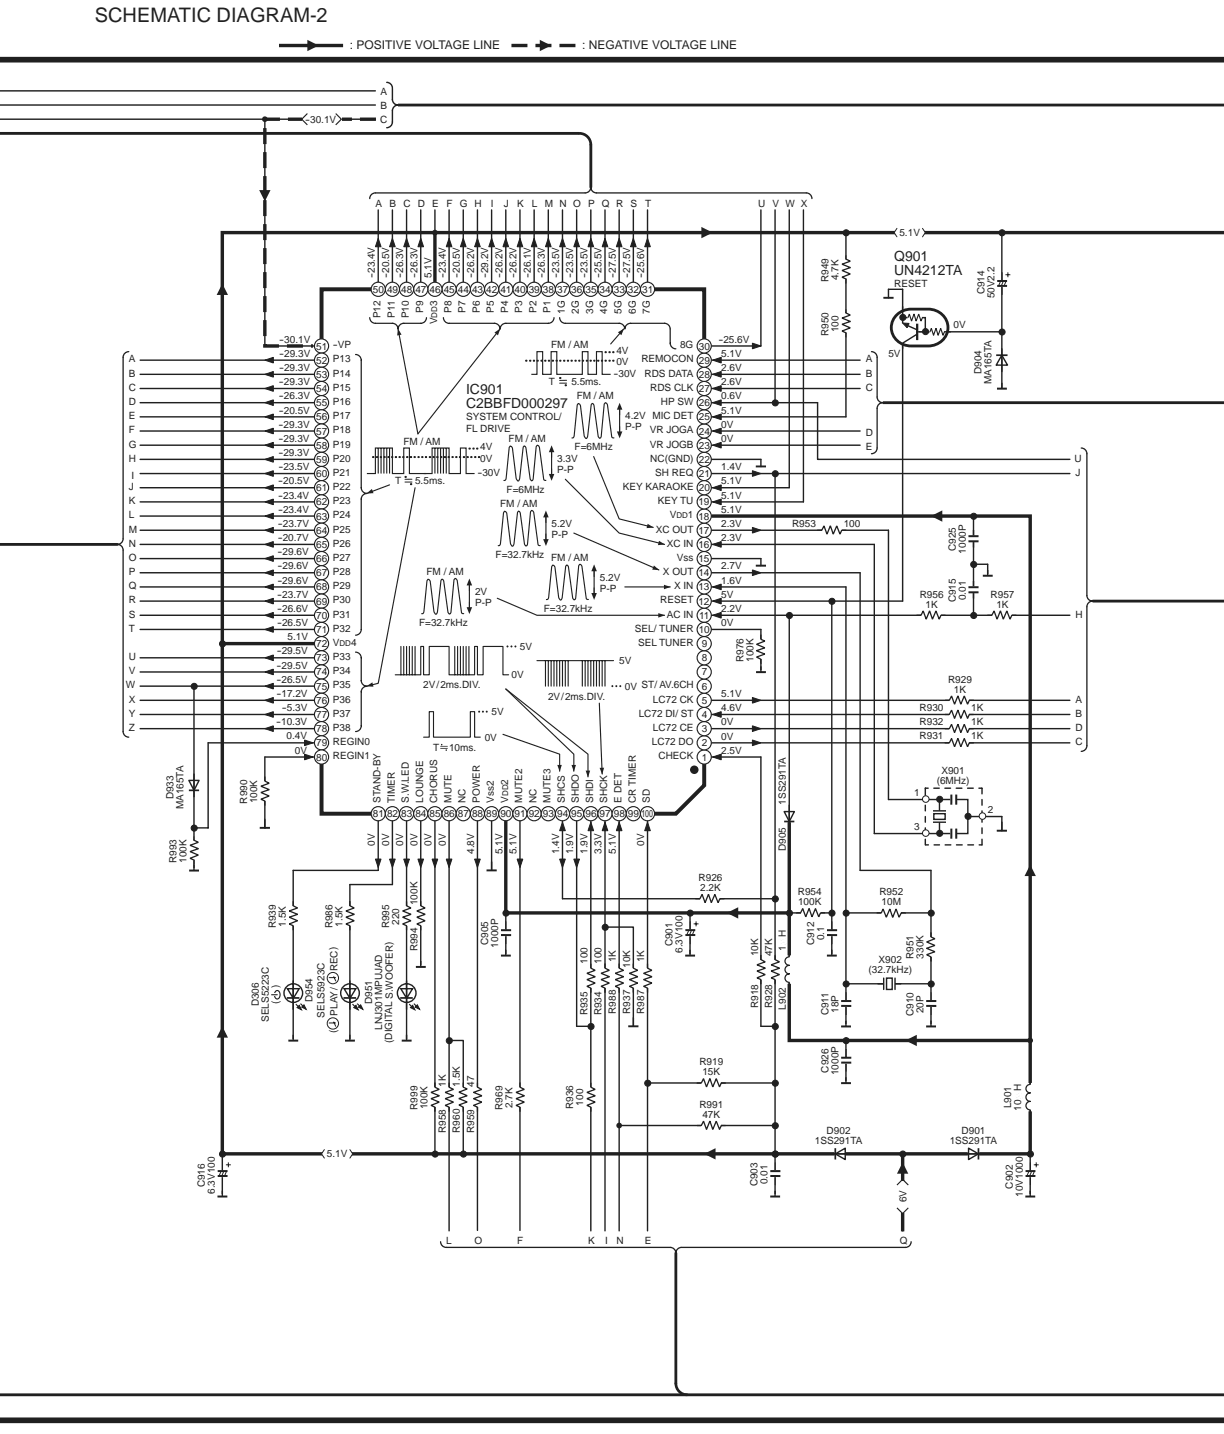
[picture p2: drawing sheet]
<svg xmlns="http://www.w3.org/2000/svg" width="216mm" height="253mm" viewBox="0 0 216 253" stroke-linecap="round" stroke-linejoin="round" font-family="sans-serif">
<defs><g id="words">
<text font-size="3.5" fill="#231f20" x="16.7" y="3.9">SCHEMATIC DIAGRAM-2</text>
<g font-size="2.5" fill="#231f20">
<text x="157.7" y="46">Q901</text>
<text x="157.7" y="48.5">UN4212TA</text>
<text x="82.2" y="69.5">IC901</text>
<text x="82.2" y="72">C2BBFD000297</text>
</g>
<g font-size="2.1" fill="#231f20">
<text x="61.7" y="8.7">: POSITIVE VOLTAGE LINE</text>
<text x="102.7" y="8.7">: NEGATIVE VOLTAGE LINE</text>
</g>
<g font-size="1.8" fill="#231f20">
<text x="67.1" y="16.7">A</text>
<text x="53.8" y="21.7">-30.1V</text>
<text x="67.1" y="21.7">C</text>
<text x="67.1" y="19.2">B</text>
<text x="66.2" y="36.4">A</text>
<text x="68.7" y="36.4">B</text>
<text x="71.2" y="36.4">C D</text>
<text x="76.2" y="36.4">E</text>
<text x="78.8" y="36.4">F</text>
<text x="81.1" y="36.4">G H</text>
<text x="86.6" y="36.4">I</text>
<text x="88.9" y="36.4">J</text>
<text x="91.2" y="36.4">K</text>
<text x="93.8" y="36.4">L</text>
<text x="96.1" y="36.4">M N O P Q R</text>
<text x="111.2" y="36.4">S</text>
<text x="113.8" y="36.4">T</text>
<text x="133.7" y="36.4">U</text>
<text x="136.3" y="36.4">V W X</text>
<text x="158.7" y="41.7">5.1V</text>
<text x="65.8" y="51.6">50</text>
<text x="66.1" y="49" transform="rotate(-90 66.1 49)">-23.4V</text>
<text x="68.3" y="51.6">49</text>
<text x="68.6" y="49" transform="rotate(-90 68.6 49)">-20.5V</text>
<text x="70.8" y="51.6">48</text>
<text x="71.1" y="49" transform="rotate(-90 71.1 49)">-26.3V</text>
<text x="73.3" y="51.6">47</text>
<text x="73.6" y="49" transform="rotate(-90 73.6 49)">-26.3V</text>
<text x="75.8" y="51.6">46</text>
<text x="76.1" y="49" transform="rotate(-90 76.1 49)">5.1V</text>
<text x="78.3" y="51.6">45</text>
<text x="78.6" y="49" transform="rotate(-90 78.6 49)">-23.4V</text>
<text x="80.8" y="51.6">44</text>
<text x="81.1" y="49" transform="rotate(-90 81.1 49)">-20.5V</text>
<text x="83.3" y="51.6">43</text>
<text x="83.6" y="49" transform="rotate(-90 83.6 49)">-26.2V</text>
<text x="85.8" y="51.6">42</text>
<text x="86.1" y="49.1" transform="rotate(-90 86.1 49.1)">-29.2V</text>
<text x="88.3" y="51.6">41</text>
<text x="88.6" y="49" transform="rotate(-90 88.6 49)">-26.2V</text>
<text x="90.8" y="51.6">40</text>
<text x="91.1" y="49" transform="rotate(-90 91.1 49)">-26.2V</text>
<text x="93.3" y="51.6">39</text>
<text x="93.6" y="49" transform="rotate(-90 93.6 49)">-26.1V</text>
<text x="95.8" y="51.6">38</text>
<text x="96.1" y="49" transform="rotate(-90 96.1 49)">-26.3V</text>
<text x="98.3" y="51.6">37</text>
<text x="98.6" y="49" transform="rotate(-90 98.6 49)">-23.5V</text>
<text x="100.8" y="51.6">36</text>
<text x="101.1" y="49" transform="rotate(-90 101.1 49)">-23.5V</text>
<text x="103.3" y="51.6">35</text>
<text x="103.6" y="49" transform="rotate(-90 103.6 49)">-23.5V</text>
<text x="105.8" y="51.6">34</text>
<text x="106.1" y="49" transform="rotate(-90 106.1 49)">-25.5V</text>
<text x="108.3" y="51.6">33</text>
<text x="108.6" y="49" transform="rotate(-90 108.6 49)">-27.5V</text>
<text x="110.8" y="51.6">32</text>
<text x="111.1" y="49" transform="rotate(-90 111.1 49)">-27.5V</text>
<text x="113.3" y="51.6">31</text>
<text x="113.6" y="49" transform="rotate(-90 113.6 49)">-25.6V</text>
<text x="146.1" y="49.8" transform="rotate(-90 146.1 49.8)">R949</text>
<text x="147.9" y="49.5" transform="rotate(-90 147.9 49.5)">4.7K</text>
<text x="157.7" y="50.6">RESET</text>
<text x="173.6" y="51.9" transform="rotate(-90 173.6 51.9)">C914</text>
<text x="175.4" y="52.6" transform="rotate(-90 175.4 52.6)">50V2.2</text>
<text x="67.1" y="56.1" transform="rotate(-90 67.1 56.1)">P12</text>
<text x="69.6" y="56" transform="rotate(-90 69.6 56)">P11</text>
<text x="72.1" y="56.1" transform="rotate(-90 72.1 56.1)">P10</text>
<text x="74.6" y="55.2" transform="rotate(-90 74.6 55.2)">P9</text>
<text x="77.1" y="57.2" transform="rotate(-90 77.1 57.2)">V</text>
<text x="77.1" y="54" transform="rotate(-90 77.1 54)">3</text>
<text x="79.6" y="55.2" transform="rotate(-90 79.6 55.2)">P8</text>
<text x="82.1" y="55.2" transform="rotate(-90 82.1 55.2)">P7</text>
<text x="84.6" y="55.2" transform="rotate(-90 84.6 55.2)">P6</text>
<text x="87.1" y="55.2" transform="rotate(-90 87.1 55.2)">P5</text>
<text x="89.6" y="55.2" transform="rotate(-90 89.6 55.2)">P4</text>
<text x="92.1" y="55.2" transform="rotate(-90 92.1 55.2)">P3</text>
<text x="94.6" y="55.2" transform="rotate(-90 94.6 55.2)">P2</text>
<text x="97.1" y="55.2" transform="rotate(-90 97.1 55.2)">P1</text>
<text x="99.6" y="55.4" transform="rotate(-90 99.6 55.4)">1G</text>
<text x="102.1" y="55.4" transform="rotate(-90 102.1 55.4)">2G</text>
<text x="104.6" y="55.4" transform="rotate(-90 104.6 55.4)">3G</text>
<text x="107.1" y="55.4" transform="rotate(-90 107.1 55.4)">4G</text>
<text x="109.6" y="55.4" transform="rotate(-90 109.6 55.4)">5G</text>
<text x="112.1" y="55.4" transform="rotate(-90 112.1 55.4)">6G</text>
<text x="114.6" y="55.4" transform="rotate(-90 114.6 55.4)">7G</text>
<text x="146.1" y="59.2" transform="rotate(-90 146.1 59.2)">R950</text>
<text x="147.9" y="58.6" transform="rotate(-90 147.9 58.6)">100</text>
<text x="168.2" y="57.9">0V</text>
<text x="22.7" y="63.9">A</text>
<text x="49.2" y="65.4">-29.3V</text>
<text x="49.3" y="62.9">-29.3V</text>
<text x="49.3" y="60.4">-30.1V</text>
<text x="55.8" y="61.6">51 -VP</text>
<text x="55.8" y="64.1">52 P13</text>
<text x="97.2" y="61.4">FM / AM</text>
<text x="108.7" y="64.4">0V</text>
<text x="108.7" y="62.4">4V</text>
<text x="113.1" y="63.9">REMOCON 29</text>
<text x="119.9" y="61.4">8G 30</text>
<text x="126.7" y="60.4">-25.6V</text>
<text x="127.2" y="62.9">5.1V</text>
<text x="127.2" y="65.4">2.6V</text>
<text x="152.7" y="63.9">A</text>
<text x="156.7" y="62.9">5V</text>
<text x="173.1" y="66" transform="rotate(-90 173.1 66)">D904</text>
<text x="22.7" y="66.4">B</text>
<text x="22.7" y="68.9">C</text>
<text x="22.7" y="71.4">D</text>
<text x="49.2" y="70.4">-26.3V</text>
<text x="49.2" y="67.9">-29.3V</text>
<text x="55.8" y="66.6">53 P14</text>
<text x="55.8" y="69.1">54 P15</text>
<text x="55.8" y="71.6">55 P16</text>
<text x="96.8" y="67.9">T</text>
<text x="100.8" y="67.9">5.5ms.</text>
<text x="101.7" y="70.4">FM / AM</text>
<text x="108.2" y="66.4">-30V</text>
<text x="113.7" y="66.4">RDS DATA 28</text>
<text x="114.7" y="68.9">RDS CLK 27</text>
<text x="116.6" y="71.4">HP SW 26</text>
<text x="127.2" y="67.9">2.6V</text>
<text x="127.2" y="70.4">0.6V</text>
<text x="152.7" y="66.4">B</text>
<text x="152.7" y="68.9">C</text>
<text x="174.9" y="67.7" transform="rotate(-90 174.9 67.7)">MA165TA</text>
<text x="22.7" y="73.9">E</text>
<text x="22.7" y="76.4">F</text>
<text x="49.1" y="77.9">-29.3V</text>
<text x="49.1" y="75.4">-29.3V</text>
<text x="49.2" y="72.9">-20.5V</text>
<text x="55.8" y="74.1">56 P17</text>
<text x="55.8" y="76.6">57 P18</text>
<text x="82.2" y="74.1">SYSTEM CONTROL/</text>
<text x="82.2" y="76.2">FL DRIVE</text>
<text x="89.7" y="77.9">FM / AM</text>
<text x="110.3" y="73.9">4.2V MIC DET 25</text>
<text x="110.3" y="75.9">P-P</text>
<text x="114.6" y="76.4">VR JOGA 24</text>
<text x="127.2" y="72.9">5.1V</text>
<text x="127.2" y="75.4">0V</text>
<text x="127.2" y="77.9">0V</text>
<text x="152.7" y="76.9">D</text>
<text x="22.7" y="78.9">G</text>
<text x="22.7" y="81.4">H</text>
<text x="49.1" y="80.4">-29.3V</text>
<text x="49.1" y="82.9">-23.5V</text>
<text x="55.8" y="79.1">58 P19</text>
<text x="55.8" y="81.6">59 P20</text>
<text x="71.2" y="78.4">FM / AM</text>
<text x="84.2" y="83.9">-30V</text>
<text x="84.7" y="79.4">4V</text>
<text x="84.7" y="81.4">0V</text>
<text x="98.3" y="81.4">3.3V</text>
<text x="98.3" y="83.4">P-P</text>
<text x="101.4" y="79.4">F=6MHz</text>
<text x="114.6" y="78.9">VR JOGB 23</text>
<text x="114.7" y="81.4">NC(GND) 22</text>
<text x="115.6" y="83.9">SH REQ 21</text>
<text x="127.2" y="82.9">1.4V</text>
<text x="152.7" y="79.4">E</text>
<text x="189.5" y="81.4">U</text>
<text x="189.7" y="83.9">J</text>
<text x="22.7" y="86.4">J</text>
<text x="22.7" y="88.9">K</text>
<text x="23.2" y="84.4">I</text>
<text x="49.1" y="87.9">-23.4V</text>
<text x="49.1" y="85.4">-20.5V</text>
<text x="55.8" y="84.1">60 P21</text>
<text x="55.8" y="86.6">61 P22</text>
<text x="55.8" y="89.1">62 P23</text>
<text x="69.7" y="85.4">T</text>
<text x="73.2" y="85.4">5.5ms.</text>
<text x="88.2" y="89.4">FM / AM</text>
<text x="89.4" y="86.9">F=6MHz</text>
<text x="109.8" y="86.4">KEY KARAOKE 20</text>
<text x="116" y="88.9">KEY TU 19</text>
<text x="127.2" y="85.4">5.1V</text>
<text x="127.2" y="87.9">5.1V</text>
<text x="22.7" y="91.4">L</text>
<text x="22.7" y="93.9">M</text>
<text x="49" y="95.4">-20.7V</text>
<text x="49" y="92.9">-23.7V</text>
<text x="49" y="90.4">-23.4V</text>
<text x="55.8" y="91.6">63 P24</text>
<text x="55.8" y="94.1">64 P25</text>
<text x="97.3" y="92.9">5.2V</text>
<text x="97.3" y="94.9">P-P</text>
<text x="115.7" y="93.9">XC OUT 17</text>
<text x="118.1" y="91.4">V</text>
<text x="121.3" y="91.4">1</text>
<text x="123.2" y="91.6">18</text>
<text x="127.2" y="90.4">5.1V</text>
<text x="127.2" y="92.9">2.3V</text>
<text x="127.2" y="95.4">2.3V</text>
<text x="139.7" y="92.9">R953</text>
<text x="148.8" y="92.9">100</text>
<text x="22.7" y="96.4">N</text>
<text x="22.7" y="98.9">O</text>
<text x="22.7" y="101.4">P</text>
<text x="48.9" y="100.4">-29.6V</text>
<text x="49" y="97.9">-29.6V</text>
<text x="55.8" y="96.6">65 P26</text>
<text x="55.8" y="99.1">66 P27</text>
<text x="55.8" y="101.6">67 P28</text>
<text x="75.2" y="101.4">FM / AM</text>
<text x="87.4" y="98.4">F=32.7kHz</text>
<text x="97.2" y="98.9">FM / AM</text>
<text x="116.9" y="101.4">X OUT 14</text>
<text x="117.6" y="96.4">XC IN 16</text>
<text x="119.4" y="98.9">Vss 15</text>
<text x="127.2" y="100.4">2.7V</text>
<text x="168.6" y="97.2" transform="rotate(-90 168.6 97.2)">C925</text>
<text x="170.4" y="97.6" transform="rotate(-90 170.4 97.6)">1000P</text>
<text x="22.7" y="103.9">Q</text>
<text x="22.7" y="106.4">R</text>
<text x="48.9" y="107.9">-26.6V</text>
<text x="48.9" y="105.4">-23.7V</text>
<text x="48.9" y="102.9">-29.6V</text>
<text x="55.8" y="104.1">68 P29</text>
<text x="55.8" y="106.6">69 P30</text>
<text x="83.8" y="104.9">2V</text>
<text x="83.8" y="106.9">P-P</text>
<text x="95.9" y="107.9">F=32.7kHz</text>
<text x="105.8" y="102.4">5.2V</text>
<text x="105.8" y="104.4">P-P</text>
<text x="116.4" y="106.4">RESET 12</text>
<text x="118.9" y="103.9">X IN 13</text>
<text x="127.2" y="102.9">1.6V</text>
<text x="127.2" y="105.4">5V</text>
<text x="127.2" y="107.9">2.2V</text>
<text x="162.2" y="105.4">R956</text>
<text x="163.3" y="107.2">1K</text>
<text x="168.6" y="106.3" transform="rotate(-90 168.6 106.3)">C915</text>
<text x="170.4" y="105.9" transform="rotate(-90 170.4 105.9)">0.01</text>
<text x="174.7" y="105.4">R957</text>
<text x="175.8" y="107.2">1K</text>
<text x="22.7" y="108.9">S</text>
<text x="22.7" y="111.4">T</text>
<text x="48.9" y="110.4">-26.5V</text>
<text x="50.7" y="112.9">5.1V</text>
<text x="55.8" y="109.1">70 P31</text>
<text x="55.8" y="111.6">71 P32</text>
<text x="61.9" y="113.9">4</text>
<text x="73.9" y="110.4">F=32.7kHz</text>
<text x="112" y="111.4">SEL/ TUNER 10</text>
<text x="112.5" y="113.9">SEL TUNER</text>
<text x="117.6" y="108.9">AC IN 11</text>
<text x="127.2" y="110.4">0V</text>
<text x="189.7" y="108.9">H</text>
<text x="22.7" y="116.4">U</text>
<text x="22.7" y="118.9">V</text>
<text x="48.8" y="117.9">-29.5V</text>
<text x="48.8" y="115.4">-29.5V</text>
<text x="55.8" y="114.1">72 V</text>
<text x="55.8" y="116.6">73 P33</text>
<text x="55.8" y="119.1">74 P34</text>
<text x="90.2" y="119.7">0V</text>
<text x="91.7" y="114.7">5V</text>
<text x="109.2" y="117.2">5V</text>
<text x="123.8" y="119.1">7</text>
<text x="123.8" y="116.6">8</text>
<text x="123.8" y="114.1">9</text>
<text x="131.1" y="116.8" transform="rotate(-90 131.1 116.8)">R976</text>
<text x="132.9" y="116.7" transform="rotate(-90 132.9 116.7)">100K</text>
<text x="22.2" y="121.4">W</text>
<text x="22.7" y="123.9">X</text>
<text x="48.8" y="122.9">-17.2V</text>
<text x="48.8" y="120.4">-26.5V</text>
<text x="49.7" y="125.4">-5.3V</text>
<text x="55.8" y="121.6">75 P35</text>
<text x="55.8" y="124.1">76 P36</text>
<text x="74.7" y="121.4">2V/2ms.DIV.</text>
<text x="96.7" y="123.4">2V/2ms.DIV.</text>
<text x="110.2" y="121.7">0V ST/ AV.6CH</text>
<text x="115.2" y="123.9">LC72 CK</text>
<text x="123.8" y="124.1">5</text>
<text x="123.8" y="121.6">6</text>
<text x="127.2" y="122.9">5.1V</text>
<text x="127.2" y="125.4">4.6V</text>
<text x="162.2" y="125.4">R930</text>
<text x="167.2" y="120.4">R929</text>
<text x="168.3" y="122.2">1K</text>
<text x="171.3" y="125.4">1K</text>
<text x="189.7" y="123.9">A</text>
<text x="22.7" y="126.4">Y</text>
<text x="22.7" y="128.9">Z</text>
<text x="48.7" y="127.9">-10.3V</text>
<text x="50.6" y="130.4">0.4V</text>
<text x="55.8" y="126.6">77 P37</text>
<text x="55.8" y="129.1">78 P38</text>
<text x="55.8" y="131.6">79 REGIN0</text>
<text x="85.5" y="130.7">0V</text>
<text x="86.7" y="126.2">5V</text>
<text x="112.7" y="126.4">LC72 DI/ ST</text>
<text x="115" y="131.4">LC72 DO</text>
<text x="115.2" y="128.9">LC72 CE</text>
<text x="123.8" y="131.6">2</text>
<text x="123.8" y="129.1">3</text>
<text x="123.8" y="126.6">4</text>
<text x="127.2" y="127.9">0V</text>
<text x="127.2" y="130.4">0V</text>
<text x="162.2" y="127.9">R932</text>
<text x="162.2" y="130.4">R931</text>
<text x="171.3" y="127.9">1K</text>
<text x="171.3" y="130.4">1K</text>
<text x="189.7" y="126.4">B</text>
<text x="189.7" y="131.4">C</text>
<text x="189.7" y="128.9">D</text>
<text x="52" y="132.9">0V</text>
<text x="55.8" y="134.1">80 REGIN1</text>
<text x="76.4" y="132.4">T</text>
<text x="79.2" y="132.4">10ms.</text>
<text x="116.1" y="133.9">CHECK</text>
<text x="123.8" y="134.1">1</text>
<text x="127.2" y="132.9">2.5V</text>
<text x="166.1" y="136.4">X901</text>
<text x="30.6" y="141" transform="rotate(-90 30.6 141)">D933</text>
<text x="32.4" y="142.7" transform="rotate(-90 32.4 142.7)">MA165TA</text>
<text x="43.6" y="141.8" transform="rotate(-90 43.6 141.8)">R990</text>
<text x="45.4" y="141.7" transform="rotate(-90 45.4 141.7)">100K</text>
<text x="67.1" y="141.6" transform="rotate(-90 67.1 141.6)">STAND-BY</text>
<text x="69.6" y="141.6" transform="rotate(-90 69.6 141.6)">TIMER</text>
<text x="72.1" y="141.6" transform="rotate(-90 72.1 141.6)">S.W.LED</text>
<text x="74.6" y="141.6" transform="rotate(-90 74.6 141.6)">LOUNGE</text>
<text x="77.1" y="141.6" transform="rotate(-90 77.1 141.6)">CHORUS</text>
<text x="79.6" y="141.6" transform="rotate(-90 79.6 141.6)">MUTE</text>
<text x="82.1" y="141.6" transform="rotate(-90 82.1 141.6)">NC</text>
<text x="84.6" y="141.6" transform="rotate(-90 84.6 141.6)">POWER</text>
<text x="87.1" y="141.6" transform="rotate(-90 87.1 141.6)">Vss2</text>
<text x="89.6" y="141.6" transform="rotate(-90 89.6 141.6)">V</text>
<text x="89.6" y="138.4" transform="rotate(-90 89.6 138.4)">2</text>
<text x="92.1" y="141.6" transform="rotate(-90 92.1 141.6)">MUTE2</text>
<text x="94.6" y="141.6" transform="rotate(-90 94.6 141.6)">NC</text>
<text x="97.1" y="141.6" transform="rotate(-90 97.1 141.6)">MUTE3</text>
<text x="99.6" y="141.6" transform="rotate(-90 99.6 141.6)">SHCS</text>
<text x="102.1" y="141.6" transform="rotate(-90 102.1 141.6)">SHDO</text>
<text x="104.6" y="141.6" transform="rotate(-90 104.6 141.6)">SHDI</text>
<text x="107.1" y="141.6" transform="rotate(-90 107.1 141.6)">SHCK</text>
<text x="109.6" y="141.6" transform="rotate(-90 109.6 141.6)">E DET</text>
<text x="112.1" y="141.6" transform="rotate(-90 112.1 141.6)">CR TIMER</text>
<text x="114.6" y="141.6" transform="rotate(-90 114.6 141.6)">SD</text>
<text x="138.6" y="141.9" transform="rotate(-90 138.6 141.9)">1SS291TA</text>
<text x="161.2" y="140.4">1</text>
<text x="165.2" y="138.2">(6MHz)</text>
<text x="174.2" y="143.4">2</text>
<text x="65.8" y="144.1">81</text>
<text x="66.1" y="149.2" transform="rotate(-90 66.1 149.2)">0V</text>
<text x="68.3" y="144.1">82</text>
<text x="68.6" y="149.2" transform="rotate(-90 68.6 149.2)">0V</text>
<text x="70.8" y="144.1">83</text>
<text x="71.1" y="149.2" transform="rotate(-90 71.1 149.2)">0V</text>
<text x="73.3" y="144.1">84</text>
<text x="73.6" y="149.2" transform="rotate(-90 73.6 149.2)">0V</text>
<text x="75.8" y="144.1">85</text>
<text x="76.1" y="149.2" transform="rotate(-90 76.1 149.2)">0V</text>
<text x="78.3" y="144.1">86</text>
<text x="78.6" y="149.2" transform="rotate(-90 78.6 149.2)">0V</text>
<text x="80.8" y="144.1">87</text>
<text x="83.3" y="144.1">88</text>
<text x="85.8" y="144.1">89</text>
<text x="88.3" y="144.1">90</text>
<text x="90.8" y="144.1">91</text>
<text x="93.3" y="144.1">92</text>
<text x="95.8" y="144.1">93</text>
<text x="98.3" y="144.1">94</text>
<text x="100.8" y="144.1">95</text>
<text x="103.3" y="144.1">96</text>
<text x="105.8" y="144.1">97</text>
<text x="108.3" y="144.1">98</text>
<text x="110.8" y="144.1">99</text>
<text x="113.2" y="144.1">100</text>
<text x="113.6" y="149.2" transform="rotate(-90 113.6 149.2)">0V</text>
<text x="161.2" y="146.4">3</text>
<text x="31.1" y="152.3" transform="rotate(-90 31.1 152.3)">R993</text>
<text x="32.9" y="152.2" transform="rotate(-90 32.9 152.2)">100K</text>
<text x="83.6" y="150.6" transform="rotate(-90 83.6 150.6)">4.8V</text>
<text x="88.6" y="150.7" transform="rotate(-90 88.6 150.7)">5.1V</text>
<text x="91.1" y="150.7" transform="rotate(-90 91.1 150.7)">5.1V</text>
<text x="98.6" y="150.6" transform="rotate(-90 98.6 150.6)">1.4V</text>
<text x="101.1" y="150.7" transform="rotate(-90 101.1 150.7)">1.9V</text>
<text x="103.6" y="150.6" transform="rotate(-90 103.6 150.6)">1.9V</text>
<text x="106.1" y="150.6" transform="rotate(-90 106.1 150.6)">3.3V</text>
<text x="108.6" y="150.6" transform="rotate(-90 108.6 150.6)">5.1V</text>
<text x="123.2" y="155.4">R926</text>
<text x="138.6" y="150.1" transform="rotate(-90 138.6 150.1)">D905</text>
<text x="73.6" y="159.7" transform="rotate(-90 73.6 159.7)">100K</text>
<text x="123.5" y="157.2">2.2K</text>
<text x="140.7" y="157.9">R954</text>
<text x="140.8" y="159.7">100K</text>
<text x="155.1" y="157.9">R952</text>
<text x="155.5" y="159.7">10M</text>
<text x="48.6" y="163.8" transform="rotate(-90 48.6 163.8)">R939</text>
<text x="50.4" y="163.5" transform="rotate(-90 50.4 163.5)">1.5K</text>
<text x="58.6" y="163.8" transform="rotate(-90 58.6 163.8)">R986</text>
<text x="60.4" y="163.5" transform="rotate(-90 60.4 163.5)">1.5K</text>
<text x="68.6" y="163.8" transform="rotate(-90 68.6 163.8)">R995</text>
<text x="70.4" y="163.1" transform="rotate(-90 70.4 163.1)">220</text>
<text x="73.6" y="167.8" transform="rotate(-90 73.6 167.8)">R994</text>
<text x="86.1" y="166.7" transform="rotate(-90 86.1 166.7)">C905</text>
<text x="87.9" y="167.1" transform="rotate(-90 87.9 167.1)">1000P</text>
<text x="118.6" y="166.9" transform="rotate(-90 118.6 166.9)">C901</text>
<text x="138.6" y="167.8" transform="rotate(-90 138.6 167.8)">1</text>
<text x="138.6" y="165.3" transform="rotate(-90 138.6 165.3)">H</text>
<text x="143.6" y="166.8" transform="rotate(-90 143.6 166.8)">C912</text>
<text x="145.4" y="165.9" transform="rotate(-90 145.4 165.9)">0.1</text>
<text x="59.5" y="171.3" transform="rotate(-90 59.5 171.3)">REC)</text>
<text x="103.6" y="170" transform="rotate(-90 103.6 170)">100</text>
<text x="106.1" y="170" transform="rotate(-90 106.1 170)">100</text>
<text x="108.6" y="169.7" transform="rotate(-90 108.6 169.7)">1K</text>
<text x="111.1" y="170.7" transform="rotate(-90 111.1 170.7)">10K</text>
<text x="113.6" y="169.7" transform="rotate(-90 113.6 169.7)">1K</text>
<text x="120.4" y="168.1" transform="rotate(-90 120.4 168.1)">6.3V100</text>
<text x="133.7" y="168.7" transform="rotate(-90 133.7 168.7)">10K</text>
<text x="136.2" y="168.7" transform="rotate(-90 136.2 168.7)">47K</text>
<text x="153.2" y="171.7">(32.7kHz)</text>
<text x="155" y="169.9">X902</text>
<text x="161.1" y="169.1" transform="rotate(-90 161.1 169.1)">R951</text>
<text x="162.9" y="169.1" transform="rotate(-90 162.9 169.1)">330K</text>
<text x="45.6" y="177.5" transform="rotate(-90 45.6 177.5)">D306</text>
<text x="49.2" y="177.2" transform="rotate(-90 49.2 177.2)">(</text>
<text x="49.2" y="174.2" transform="rotate(-90 49.2 174.2)">)</text>
<text x="55.1" y="176.8" transform="rotate(-90 55.1 176.8)">D954</text>
<text x="57.2" y="179.5" transform="rotate(-90 57.2 179.5)">SELS5923C</text>
<text x="59.5" y="179.2" transform="rotate(-90 59.5 179.2)">PLAY/</text>
<text x="65.6" y="177.1" transform="rotate(-90 65.6 177.1)">D951</text>
<text x="103.6" y="179.1" transform="rotate(-90 103.6 179.1)">R935</text>
<text x="106.1" y="179.1" transform="rotate(-90 106.1 179.1)">R934</text>
<text x="108.6" y="178.8" transform="rotate(-90 108.6 178.8)">R988</text>
<text x="111.1" y="178.8" transform="rotate(-90 111.1 178.8)">R937</text>
<text x="113.6" y="178.8" transform="rotate(-90 113.6 178.8)">R987</text>
<text x="133.7" y="177.8" transform="rotate(-90 133.7 177.8)">R918</text>
<text x="136.2" y="177.8" transform="rotate(-90 136.2 177.8)">R928</text>
<text x="138.6" y="178.1" transform="rotate(-90 138.6 178.1)">L902</text>
<text x="146.1" y="179.1" transform="rotate(-90 146.1 179.1)">C911</text>
<text x="147.9" y="178.6" transform="rotate(-90 147.9 178.6)">18P</text>
<text x="161.1" y="179.3" transform="rotate(-90 161.1 179.3)">C910</text>
<text x="162.9" y="178.7" transform="rotate(-90 162.9 178.7)">20P</text>
<text x="47.4" y="180.2" transform="rotate(-90 47.4 180.2)">SELS5223C</text>
<text x="59.4" y="182.3" transform="rotate(-90 59.4 182.3)">(</text>
<text x="67.4" y="181.7" transform="rotate(-90 67.4 181.7)">LNJ301MPUJAD</text>
<text x="69.2" y="184" transform="rotate(-90 69.2 184)">(DIGITAL S.WOOFER)</text>
<text x="78.6" y="191.7" transform="rotate(-90 78.6 191.7)">1K</text>
<text x="81.1" y="191.7" transform="rotate(-90 81.1 191.7)">1.5K</text>
<text x="83.6" y="191.7" transform="rotate(-90 83.6 191.7)">47</text>
<text x="123.4" y="187.9">R919</text>
<text x="123.9" y="189.7">15K</text>
<text x="146.1" y="189.2" transform="rotate(-90 146.1 189.2)">C926</text>
<text x="147.9" y="189.6" transform="rotate(-90 147.9 189.6)">1000P</text>
<text x="73.6" y="195.8" transform="rotate(-90 73.6 195.8)">R999</text>
<text x="75.4" y="195.7" transform="rotate(-90 75.4 195.7)">100K</text>
<text x="88.6" y="195.8" transform="rotate(-90 88.6 195.8)">R969</text>
<text x="90.4" y="195.5" transform="rotate(-90 90.4 195.5)">2.7K</text>
<text x="101.1" y="195.6" transform="rotate(-90 101.1 195.6)">R936</text>
<text x="102.9" y="195" transform="rotate(-90 102.9 195)">100</text>
<text x="123.4" y="195.4">R991</text>
<text x="123.9" y="197.2">47K</text>
<text x="178.4" y="195.5" transform="rotate(-90 178.4 195.5)">L901</text>
<text x="180.1" y="195.9" transform="rotate(-90 180.1 195.9)">10</text>
<text x="180.1" y="192.4" transform="rotate(-90 180.1 192.4)">H</text>
<text x="78.6" y="199.8" transform="rotate(-90 78.6 199.8)">R958</text>
<text x="81.1" y="199.8" transform="rotate(-90 81.1 199.8)">R960</text>
<text x="83.6" y="199.8" transform="rotate(-90 83.6 199.8)">R959</text>
<text x="143.7" y="201.7">1SS291TA</text>
<text x="145.8" y="199.9">D902</text>
<text x="167.5" y="201.7">1SS291TA</text>
<text x="169.6" y="199.9">D901</text>
<text x="36.1" y="209.4" transform="rotate(-90 36.1 209.4)">C916</text>
<text x="57.7" y="204.2">5.1V</text>
<text x="133.6" y="209.3" transform="rotate(-90 133.6 209.3)">C903</text>
<text x="135.4" y="208.9" transform="rotate(-90 135.4 208.9)">0.01</text>
<text x="178.6" y="209.7" transform="rotate(-90 178.6 209.7)">C902</text>
<text x="37.9" y="210.6" transform="rotate(-90 37.9 210.6)">6.3V100</text>
<text x="159.9" y="212.1" transform="rotate(-90 159.9 212.1)">6V</text>
<text x="180.4" y="211.1" transform="rotate(-90 180.4 211.1)">10V1000</text>
<text x="78.7" y="219.4">L</text>
<text x="83.7" y="219.4">O</text>
<text x="91.2" y="219.4">F</text>
<text x="103.7" y="219.4">K</text>
<text x="106.7" y="219.4">I</text>
<text x="108.7" y="219.4">N</text>
<text x="113.7" y="219.4">E</text>
<text x="158.7" y="219.4">Q</text>
</g>
<g font-size="1.4" fill="#231f20">
<text x="77.1" y="56" transform="rotate(-90 77.1 56)">DD</text>
<text x="119.3" y="91.4">DD</text>
<text x="59.9" y="113.9">DD</text>
<text x="89.6" y="140.4" transform="rotate(-90 89.6 140.4)">DD</text>
</g>
</g></defs>
<g fill="none" stroke="#231f20" stroke-width=".25">
<path d="M0 16h66.2M0 18.5h66.2M68.2 14.5a1.01 1.01 0 0 1 1 1v2a1.02 1.02 0 0 0 1 1 .98 .98 0 0 0-1 1v2a1.01 1.01 0 0 1-1 1M0 21h66.2M46.7 21v40h10M66.7 37v14M69.2 37v14M71.7 37v14M74.2 37v14M76.7 37v14M79.2 37v14M81.7 37v14"/>
<path d="M84.2 37v14M86.7 37v14M89.2 37v14M91.7 37v14M94.2 37v14M96.7 37v14M99.2 37v14M101.7 37v14M104.2 37v14M106.7 37v14M109.2 37v14M111.7 37v14"/>
<path d="M114.2 37v14M136.7 37v34M139.2 37v49h-15M141.7 37v51.5h-17.5M215.9 41h-176.7v162.5h142.5v-112.5h-57.5M24.7 78.5h32M24.7 76h32M24.7 73.5h32M24.7 71h32M24.7 68.5h32M24.7 66h32M24.7 63.5h32"/>
<path d="M124.2 61h10M124.2 78.5h27.5M124.2 76h27.5M124.2 71h20M124.2 68.5h27.5M124.2 66h27.5M124.2 63.5h27.5M149.2 73.5h-25M24.7 98.5h32M24.7 96h32M24.7 93.5h32M24.7 91h32"/>
<path d="M24.7 88.5h32M24.7 86h32M24.7 83.5h32M24.7 81h32M124.2 98.5h10v1.3M124.2 96h30v51M124.2 93.5h32.5v47.5M124.2 83.5h64.5M124.2 81h10v1.3M136.7 83.5v120M24.7 108.5h32M24.7 106h32"/>
<path d="M24.7 103.5h32M24.7 101h32M24.7 118.5h32M24.7 116h32M24.7 111h32M39.2 113.5h17.5M124.2 108.5h64.5M124.2 103.5h25v70M124.2 101h27.5v52.5M139.2 108.5v75h42.5M146.7 106v55h-57.5v-17.5M159.2 106h-35"/>
<path d="M24.7 128.5h32M24.7 126h32M24.7 123.5h32M24.7 121h32M36.7 131h20M46.7 133.5h10M124.2 133.5h10v47.5M124.2 131h64.5M124.2 128.5h64.5M124.2 123.5h64.5M188.7 126h-64.5M61.7 156v27.5"/>
<path d="M66.7 143.5v10h-15M69.2 143.5v12.5M71.7 143.5v40M74.2 143v27.5M76.7 144.5v59M79.2 143.5v73.6M84.2 144.5v72.5M91.7 143.5v73.5M99.2 143.5v15h37.5M101.7 143.5v37.5h2.5M104.2 143.5v73.6M106.7 143.5v73.6"/>
<path d="M109.2 143.5v73.6M114.2 143.5v73.6M106.7 163.5h5v17.5v-1.5M159.2 203.5v13.6"/>
</g>
<path d="M-.1 10.5h216M-.1 250.5h216" fill="none" stroke="#231f20" stroke-width="1" stroke-linecap="butt"/>
<path d="M70.2 18.5h145.7M-.1 23.5h102.3M155.7 71h60.2M192.7 106h23.2M-.1 246h216" fill="none" stroke="#231f20" stroke-width=".5"/>
<path d="M133.3 82.3h1.8M133.3 99.8h1.8M110.8 181h1.8" fill="none" stroke="#231f20" stroke-width=".34"/>
<circle cx="181.7" cy="183.5" r=".5" fill="#231f20"/>
<path d="M151.7 153.5h12.5M154.2 147h9M156.7 141h6.5M173.2 144h3.5v2.5M149.2 173.5h15M149.2 161h15M109.2 198.5h27.5M114.2 191h22.5" fill="none" stroke="#231f20" stroke-width=".25"/>
<path d="M175.8 146.5h1.8" fill="none" stroke="#231f20" stroke-width=".34"/>
<circle cx="109.2" cy="198.5" r=".5" fill="#231f20"/>
<path d="M156.7 52.5v-1.5h2.5v55M176.7 41v17.5h-13M171.7 91v17.5M171.7 99.5h2.5M34.2 121v25h2.5v-15M46.7 133.5v12.5" fill="none" stroke="#231f20" stroke-width=".25"/>
<path d="M155.8 52.5h1.8" fill="none" stroke="#231f20" stroke-width=".34"/>
<path d="M158.2 55.5a3.6 3.6 0 0 1 2.5-1h3a3.3 3.3 0 0 1 3.5 3.3 3.3 3.3 0 0 1-3.5 3.2h-3a3.2 3.2 0 0 1-3.2-1.9 3.2 3.2 0 0 1 .7-3.6z" fill="#fff" stroke="#231f20" stroke-width=".5"/>
<path d="M159.2 56h4v2.5M159.2 54v3M160.2 57.5l1.5 .6M161.7 59l-2.5 1.5v1M167.7 58.5h-5.9" fill="none" stroke="#231f20" stroke-width=".25"/>
<path d="M161.8 57.1v2.9" fill="none" stroke="#231f20" stroke-width=".4"/>
<g fill="#231f20" stroke="#231f20" stroke-width=".18">
<path d="M159.2 57h1.2l-.4 .8z"/>
<circle cx="163.3" cy="58.5" r=".54"/>
<circle cx="159.3" cy="56" r=".54"/>
</g>
<path d="M165.9 58.5h-3.8" fill="none" stroke="#231f20" stroke-width=".18"/>
<g fill="#fff" stroke="#fff" stroke-width=".18">
<path d="M160.2 55.6h2.3l.1 .9h-2.4z"/>
<path d="M164 58.1h2.4v.9h-2.4z"/>
</g>
<path d="M160.1 56l.3-.6 .4 1.2 .4-1.2 .4 1.2 .4-1.2 .5 1.2 .2-.6M164 58.5l.3-.6 .4 1.3 .4-1.3 .4 1.3 .4-1.3 .4 1.3 .3-.7" fill="none" stroke="#231f20" stroke-width=".2"/>
<circle cx="46.7" cy="21" r=".5" fill="#231f20"/>
<path d="M33.3 137.7h1.8l-.9 1.7zM34.2 136.5v4M86.7 143.5v10" fill="none" stroke="#231f20" stroke-width=".25"/>
<path d="M33.3 139.4h1.8" fill="none" stroke="#231f20" stroke-width=".3"/>
<path d="M85.8 153.5h1.8" fill="none" stroke="#231f20" stroke-width=".34"/>
<path d="M111.3 170.8h1v3.5h-1z" fill="#fff"/>
<path d="M111.7 170v.8l.8 .4-1.5 .5 1.5 .6-1.5 .5 1.5 .6-1.5 .6 .7 .3v.7" fill="none" stroke="#231f20" stroke-width=".23"/>
<path d="M108.8 170.8h1v3.5h-1z" fill="#fff"/>
<path d="M109.2 170v.8l.8 .4-1.5 .5 1.5 .6-1.5 .5 1.5 .6-1.5 .6 .7 .3v.7" fill="none" stroke="#231f20" stroke-width=".23"/>
<path d="M113.8 170.8h1v3.5h-1z" fill="#fff"/>
<path d="M114.2 170v.8l.8 .4-1.5 .5 1.5 .6-1.5 .5 1.5 .6-1.5 .6 .7 .3v.7" fill="none" stroke="#231f20" stroke-width=".23"/>
<path d="M106.3 170.8h1v3.5h-1z" fill="#fff"/>
<path d="M106.7 170v.8l.8 .4-1.5 .5 1.5 .6-1.5 .5 1.5 .6-1.5 .6 .7 .3v.7" fill="none" stroke="#231f20" stroke-width=".23"/>
<path d="M103.8 170.8h1v3.5h-1z" fill="#fff"/>
<path d="M104.2 170v.8l.8 .4-1.5 .5 1.5 .6-1.5 .5 1.5 .6-1.5 .6 .7 .3v.7" fill="none" stroke="#231f20" stroke-width=".23"/>
<path d="M103.8 191.8h1v3.5h-1z" fill="#fff"/>
<path d="M104.2 191v.8l.8 .4-1.5 .5 1.5 .6-1.5 .5 1.5 .6-1.5 .6 .7 .3v.7" fill="none" stroke="#231f20" stroke-width=".23"/>
<path d="M123.7 190.5h3.5v1h-3.5z" fill="#fff"/>
<path d="M123 191h.7l.4-.7 .5 1.4 .6-1.5 .5 1.5 .6-1.4 .6 1.4 .3-.7h.8" fill="none" stroke="#231f20" stroke-width=".23"/>
<path d="M123.7 198h3.5v1h-3.5z" fill="#fff"/>
<path d="M123 198.5h.7l.4-.7 .5 1.4 .6-1.5 .5 1.5 .6-1.4 .6 1.4 .3-.7h.8" fill="none" stroke="#231f20" stroke-width=".23"/>
<path d="M133.8 169.3h1v3.5h-1z" fill="#fff"/>
<path d="M134.2 168.5v.8l.8 .4-1.5 .5 1.5 .6-1.5 .5 1.5 .6-1.5 .6 .7 .3v.7" fill="none" stroke="#231f20" stroke-width=".23"/>
<path d="M136.3 169.3h1v3.5h-1z" fill="#fff"/>
<path d="M136.7 168.5v.8l.8 .4-1.5 .5 1.5 .6-1.5 .5 1.5 .6-1.5 .6 .7 .3v.7" fill="none" stroke="#231f20" stroke-width=".23"/>
<path d="M139.2 168v6" fill="none" stroke="#231f20" stroke-width=".25"/>
<path d="M139.2 168.8v4.5" fill="none" stroke="#fff" stroke-width=".6" stroke-linecap="butt"/>
<path d="M139.2 168.8a.75 .75 0 0 0-.7 .7 .75 .75 0 0 0 .7 .8 .75 .75 0 0 0-.7 .7 .75 .75 0 0 0 .7 .8 .75 .75 0 0 0-.7 .7 .75 .75 0 0 0 .7 .8" fill="none" stroke="#231f20" stroke-width=".22"/>
<path d="M137.7 165.7l.7 .1v-.3a.23 .23 0 0 1 .2 .2 .23 .23 0 0 1-.2 .2 .26 .26 0 0 1 .1 .5l.3 .1v.1l-1.1-.3v-.1l.7 .1a.37 .37 0 0 0-.5-.4l-.2-.1z" fill="#231f20" stroke="#fff" stroke-width=".18"/>
<path d="M146.2 203.5h4M147.3 203.5l1.8-1v2zM169.7 203.5h4M170.8 202.5l1.8 1-1.8 1z" fill="none" stroke="#231f20" stroke-width=".25"/>
<path d="M147.3 202.5v2M172.6 202.5v2" fill="none" stroke="#231f20" stroke-width=".3"/>
<path d="M179.2 192.8l.7 .2v-.4a.23 .23 0 0 1 .2 .3 .23 .23 0 0 1-.2 .2 .26 .26 0 0 1 .1 .4l.3 .1v.2l-1.1-.3v-.2l.7 .1a.37 .37 0 0 0-.5-.4h-.2z" fill="#231f20" stroke="#fff" stroke-width=".18"/>
<path d="M138.3 143.2h1.8l-.9 1.7zM139.2 142v4M181.7 190.5v6" fill="none" stroke="#231f20" stroke-width=".25"/>
<path d="M181.7 191.3v4.5" fill="none" stroke="#fff" stroke-width=".6" stroke-linecap="butt"/>
<path d="M181.7 191.3a.75 .75 0 0 0-.7 .7 .75 .75 0 0 0 .7 .8 .75 .75 0 0 0-.7 .7 .75 .75 0 0 0 .7 .8 .75 .75 0 0 0-.7 .7 .75 .75 0 0 0 .7 .8" fill="none" stroke="#231f20" stroke-width=".22"/>
<path d="M138.3 144.9h1.8" fill="none" stroke="#231f20" stroke-width=".3"/>
<path d="M141.2 160.5h3.5v1h-3.5z" fill="#fff"/>
<path d="M140.5 161h.7l.4-.7 .5 1.4 .6-1.5 .5 1.5 .6-1.4 .6 1.4 .3-.7h.8" fill="none" stroke="#231f20" stroke-width=".23"/>
<path d="M154.9 173.5h4" fill="none" stroke="#231f20" stroke-width=".25"/>
<path d="M155.9 173h2v1h-2z" fill="#fff"/>
<path d="M156.4 172.5h1v2h-1z" fill="#fff" stroke="#231f20" stroke-width=".25"/>
<path d="M155.9 172.5v2M157.9 172.5v2" fill="none" stroke="#231f20" stroke-width=".25"/>
<path d="M155.5 160.6h3.5v1h-3.5z" fill="#fff"/>
<path d="M154.7 161h.8l.3-.7 .5 1.5 .7-1.5 .5 1.5 .6-1.5 .5 1.5 .4-.8h.7" fill="none" stroke="#231f20" stroke-width=".23"/>
<path d="M167.5 123h3.5v1h-3.5z" fill="#fff"/>
<path d="M166.7 123.5h.8l.3-.7 .6 1.4 .6-1.5 .5 1.5 .6-1.4 .6 1.4 .3-.7h.7" fill="none" stroke="#231f20" stroke-width=".23"/>
<path d="M167.5 125.5h3.5v1h-3.5z" fill="#fff"/>
<path d="M166.7 126h.8l.3-.7 .6 1.4 .6-1.5 .5 1.5 .6-1.4 .6 1.4 .3-.7h.7" fill="none" stroke="#231f20" stroke-width=".23"/>
<path d="M167.5 128h3.5v1h-3.5z" fill="#fff"/>
<path d="M166.7 128.5h.8l.3-.7 .6 1.4 .6-1.5 .5 1.5 .6-1.4 .6 1.4 .3-.7h.7" fill="none" stroke="#231f20" stroke-width=".23"/>
<path d="M167.5 130.5h3.5v1h-3.5z" fill="#fff"/>
<path d="M166.7 131h.8l.3-.7 .6 1.4 .6-1.5 .5 1.5 .6-1.4 .6 1.4 .3-.7h.7" fill="none" stroke="#231f20" stroke-width=".23"/>
<path d="M162.5 108h3.5v1h-3.5z" fill="#fff"/>
<path d="M161.7 108.5h.8l.3-.7 .6 1.4 .6-1.5 .5 1.5 .6-1.4 .6 1.4 .3-.7h.7" fill="none" stroke="#231f20" stroke-width=".23"/>
<path d="M175 108h3.5v1h-3.5z" fill="#fff"/>
<path d="M174.2 108.5h.8l.3-.7 .6 1.4 .6-1.5 .5 1.5 .6-1.4 .6 1.4 .3-.7h.7" fill="none" stroke="#231f20" stroke-width=".23"/>
<path d="M171.7 93.5v3M171.7 102.5v3" fill="none" stroke="#231f20" stroke-width=".25"/>
<g fill="#fff" stroke="#fff" stroke-width=".18">
<path d="M170.7 94.5h2v1h-2z"/>
<path d="M170.7 103.5h2v1h-2z"/>
</g>
<path d="M170.8 95.5h1.8M170.8 94.6h1.8M170.8 104.5h1.8M170.8 103.6h1.8" fill="none" stroke="#231f20" stroke-width=".35"/>
<path d="M145 93h3.5v1h-3.5z" fill="#fff"/>
<path d="M144.2 93.5h.8l.3-.7 .6 1.4 .6-1.5 .5 1.5 .6-1.4 .6 1.4 .3-.7h.7" fill="none" stroke="#231f20" stroke-width=".23"/>
<path d="M176.7 62.7l1 1.7h-2zM176.7 61.5v4" fill="none" stroke="#231f20" stroke-width=".25"/>
<path d="M175.7 62.7h2" fill="none" stroke="#231f20" stroke-width=".3"/>
<circle cx="76.7" cy="41" r=".5" fill="#231f20"/>
<path d="M46.7 144.5v1.5M134.2 181h2.5" fill="none" stroke="#231f20" stroke-width=".25"/>
<path d="M45.8 146h1.8" fill="none" stroke="#231f20" stroke-width=".34"/>
<path d="M46.3 137.8h1v3.5h-1z" fill="#fff"/>
<path d="M46.7 137v.8l.8 .4-1.5 .5 1.5 .6-1.5 .5 1.5 .6-1.5 .6 .7 .3v.7" fill="none" stroke="#231f20" stroke-width=".23"/>
<circle cx="136.8" cy="71.1" r=".54" fill="#231f20" stroke="#231f20" stroke-width=".18"/>
<path d="M76.3 191.8h1v3.5h-1z" fill="#fff"/>
<path d="M76.7 191v.8l.8 .4-1.5 .5 1.5 .6-1.5 .5 1.5 .6-1.5 .6 .7 .3v.7" fill="none" stroke="#231f20" stroke-width=".23"/>
<path d="M78.8 191.8h1v3.5h-1z" fill="#fff"/>
<path d="M79.2 191v.8l.8 .4-1.5 .5 1.5 .6-1.5 .5 1.5 .6-1.5 .6 .7 .3v.7" fill="none" stroke="#231f20" stroke-width=".23"/>
<path d="M124.2 111h10" fill="none" stroke="#231f20" stroke-width=".25"/>
<path d="M123.5 158h3.5v1h-3.5z" fill="#fff"/>
<path d="M122.7 158.5h.8l.3-.7 .6 1.4 .6-1.5 .5 1.5 .6-1.4 .6 1.4 .3-.7h.7" fill="none" stroke="#231f20" stroke-width=".23"/>
<path d="M83.8 191.8h1v3.5h-1z" fill="#fff"/>
<path d="M22.7 62a1 1 0 0 0-1 1v32a1 1 0 0 1-1 1 1 1 0 0 1 1 1v32a1 1 0 0 0 1 1M84.2 191v.8l.8 .4-1.5 .5 1.5 .6-1.5 .5 1.5 .6-1.5 .6 .7 .3v.7" fill="none" stroke="#231f20" stroke-width=".23"/>
<g fill="#231f20" stroke="#231f20" stroke-width=".18">
<circle cx="136.8" cy="83.6" r=".54"/>
<circle cx="34.3" cy="121.1" r=".54"/>
</g>
<path d="M-.1 96h20.8" fill="none" stroke="#231f20" stroke-width=".5"/>
<path d="M34.2 146v7.5" fill="none" stroke="#231f20" stroke-width=".25"/>
<path d="M33.2 153.2h2v.5h-2z" fill="#fff"/>
<path d="M34.2 152.5v1M39.2 203.5v7.5" fill="none" stroke="#231f20" stroke-width=".25"/>
<path d="M33.4 153.6h1.7" fill="none" stroke="#231f20" stroke-width=".35"/>
<path d="M33.2 148.3h2v3.4h-2z" fill="#fff" stroke="#fff" stroke-width=".18"/>
<path d="M34.2 148.2l.8 .4-1.5 .5 1.5 .6-1.5 .5 1.5 .6-1.5 .6 .8 .3" fill="none" stroke="#231f20" stroke-width=".23"/>
<path d="M34.2 147.5v.7M34.2 151.7v.8" fill="none" stroke="#231f20" stroke-width=".18"/>
<circle cx="34.3" cy="146.1" r=".54" fill="#231f20" stroke="#231f20" stroke-width=".18"/>
<path d="M38.2 210.7h2v.5h-2z" fill="#fff"/>
<g fill="none" stroke="#231f20" stroke-width=".25">
<path d="M70.7 174.4h2.1l-1.1 1.7zM71.7 173v5M39.2 210v1"/>
<circle cx="71.7" cy="175.2" r="1.64"/>
</g>
<path d="M38.4 211.1h1.7M38.4 207.4h1.7M38.4 206.6h1.7" fill="none" stroke="#231f20" stroke-width=".35"/>
<path d="M39 206.6l-.4 .9M39.2 205v4M39.5 206.6l-.4 .9M39.8 205.5h.9M39.9 206.6l-.3 .9M40.3 205v.9" fill="none" stroke="#231f20" stroke-width=".18"/>
<path d="M38.2 206.5h2v1h-2z" fill="#fff" stroke="#fff" stroke-width=".18"/>
<g fill="#231f20" stroke="#231f20" stroke-width=".18">
<path d="M72.8 177.3l.4 .8-.8-.4z"/>
<path d="M73.6 177.2l.4 .8-.8-.4z"/>
<circle cx="39.3" cy="203.6" r=".54"/>
</g>
<path d="M70.6 176h2.2" fill="none" stroke="#231f20" stroke-width=".3"/>
<path d="M72.2 177.1l.7 .7M73 177l.7 .7" fill="none" stroke="#231f20" stroke-width=".2"/>
<path d="M60.7 183.2h2v.5h-2z" fill="#fff"/>
<path d="M61.7 182.5v1" fill="none" stroke="#231f20" stroke-width=".25"/>
<path d="M60.9 183.6h1.7" fill="none" stroke="#231f20" stroke-width=".35"/>
<path d="M71.3 159.8h1v3.5h-1z" fill="#fff"/>
<path d="M71.7 159v.8l.8 .4-1.5 .5 1.5 .6-1.5 .5 1.5 .6-1.5 .6 .7 .3v.7" fill="none" stroke="#231f20" stroke-width=".23"/>
<path d="M70.7 183.2h2v.5h-2z" fill="#fff"/>
<g fill="none" stroke="#231f20" stroke-width=".25">
<path d="M61.7 156h7.5M60.7 174.4h2.1l-1.1 1.7zM61.7 173v5M71.7 182.5v1"/>
<circle cx="61.7" cy="175.2" r="1.64"/>
</g>
<path d="M70.9 183.6h1.7" fill="none" stroke="#231f20" stroke-width=".35"/>
<g fill="none" stroke="#231f20" stroke-width=".18">
<path d="M58.1 172.4h1.1M58.9 172.3l.3 .7M58.1 180.4h1.1M58.9 180.3l.3 .7"/>
<circle cx="58.7" cy="172.5" r="1"/>
<circle cx="58.7" cy="180.5" r="1"/>
</g>
<path d="M60.6 176h2.2" fill="none" stroke="#231f20" stroke-width=".3"/>
<g fill="#231f20" stroke="#231f20" stroke-width=".18">
<path d="M62.8 177.3l.4 .8-.8-.4z"/>
<path d="M63.6 177.2l.4 .8-.8-.4z"/>
</g>
<path d="M62.2 177.1l.7 .7M63 177l.7 .7" fill="none" stroke="#231f20" stroke-width=".2"/>
<path d="M61.3 159.8h1v3.5h-1z" fill="#fff"/>
<path d="M61.7 159v.8l.8 .4-1.5 .5 1.5 .6-1.5 .5 1.5 .6-1.5 .6 .7 .3v.7" fill="none" stroke="#231f20" stroke-width=".23"/>
<path d="M48.7 174.8a.65 .65 0 0 1 .7 .2 .65 .65 0 0 1 0 .8 .46 .46 0 0 1-.5 .4 .46 .46 0 0 1-.5-.4 .92 .92 0 0 1 .3-1z" fill="none" stroke="#231f20" stroke-width=".2"/>
<path d="M47.9 175.2h1v.5h-1z" fill="#fff"/>
<path d="M47.9 175.5h1" fill="none" stroke="#231f20" stroke-width=".2"/>
<path d="M51.7 153.5v30" fill="none" stroke="#231f20" stroke-width=".25"/>
<path d="M51.3 159.8h1v3.5h-1z" fill="#fff"/>
<path d="M51.7 159v.8l.8 .4-1.5 .5 1.5 .6-1.5 .5 1.5 .6-1.5 .6 .7 .3v.7" fill="none" stroke="#231f20" stroke-width=".23"/>
<path d="M50.7 183.2h2v.5h-2z" fill="#fff"/>
<g fill="none" stroke="#231f20" stroke-width=".25">
<path d="M50.7 174.4h2.1l-1.1 1.7zM51.7 173v5M121.7 161v7.5M51.7 182.5v1"/>
<circle cx="51.7" cy="175.2" r="1.64"/>
</g>
<path d="M50.9 183.6h1.7" fill="none" stroke="#231f20" stroke-width=".35"/>
<path d="M50.6 176h2.2" fill="none" stroke="#231f20" stroke-width=".3"/>
<g fill="#231f20" stroke="#231f20" stroke-width=".18">
<path d="M52.8 177.3l.4 .8-.8-.4z"/>
<path d="M53.2 177.6l.4-.4 .4 .8z"/>
<circle cx="39.3" cy="113.6" r=".54"/>
<circle cx="79.3" cy="183.6" r=".54"/>
<circle cx="76.8" cy="203.6" r=".54"/>
<circle cx="106.8" cy="163.6" r=".54"/>
<circle cx="104.3" cy="181.1" r=".54"/>
</g>
<path d="M52.2 177.1l.7 .7M53 177l.7 .7" fill="none" stroke="#231f20" stroke-width=".2"/>
<path d="M120.7 168.2h2v.5h-2z" fill="#fff"/>
<path d="M89.2 161v7.5M121.7 167.5v1" fill="none" stroke="#231f20" stroke-width=".25"/>
<path d="M120.9 168.6h1.7M120.9 164.9h1.7M120.9 164.1h1.7" fill="none" stroke="#231f20" stroke-width=".35"/>
<path d="M121.5 164.1l-.4 .9M121.7 162.5v4M122 164.1l-.4 .9M122.3 163h.9M122.4 164.1l-.3 .9M122.8 162.5v.9" fill="none" stroke="#231f20" stroke-width=".18"/>
<path d="M120.7 164h2v1h-2z" fill="#fff" stroke="#fff" stroke-width=".18"/>
<circle cx="121.8" cy="161.1" r=".54" fill="#231f20" stroke="#231f20" stroke-width=".18"/>
<path d="M88.2 168.2h2v.5h-2z" fill="#fff"/>
<path d="M89.2 167.5v1M146.7 161v7.5" fill="none" stroke="#231f20" stroke-width=".25"/>
<path d="M88.4 168.6h1.7M88.4 164.1h1.8M88.4 164.9h1.8" fill="none" stroke="#231f20" stroke-width=".35"/>
<path d="M89.2 162.5v4" fill="none" stroke="#231f20" stroke-width=".18"/>
<path d="M88.2 164h2v1h-2z" fill="#fff" stroke="#fff" stroke-width=".18"/>
<g fill="#231f20" stroke="#231f20" stroke-width=".18">
<circle cx="89.3" cy="161.1" r=".54"/>
<circle cx="136.8" cy="158.6" r=".54"/>
<circle cx="139.3" cy="161.1" r=".54"/>
</g>
<path d="M145.7 168.2h2v.5h-2z" fill="#fff"/>
<path d="M146.7 167.5v1M149.2 183.5v7.5" fill="none" stroke="#231f20" stroke-width=".25"/>
<path d="M145.9 168.6h1.7M145.9 164.1h1.8M145.9 164.9h1.8" fill="none" stroke="#231f20" stroke-width=".35"/>
<path d="M146.7 162.5v4" fill="none" stroke="#231f20" stroke-width=".18"/>
<path d="M145.7 164h2v1h-2z" fill="#fff" stroke="#fff" stroke-width=".18"/>
<g fill="#231f20" stroke="#231f20" stroke-width=".18">
<circle cx="146.8" cy="161.1" r=".54"/>
<circle cx="136.8" cy="181.1" r=".54"/>
<circle cx="114.3" cy="191.1" r=".54"/>
<circle cx="136.8" cy="191.1" r=".54"/>
<circle cx="136.8" cy="198.6" r=".54"/>
</g>
<path d="M148.2 190.7h2v.5h-2z" fill="#fff"/>
<path d="M149.2 190v1" fill="none" stroke="#231f20" stroke-width=".25"/>
<path d="M148.4 191.1h1.7M148.4 186.6h1.8M148.4 187.4h1.8" fill="none" stroke="#231f20" stroke-width=".35"/>
<path d="M149.2 185v4" fill="none" stroke="#231f20" stroke-width=".18"/>
<path d="M148.2 186.5h2v1h-2z" fill="#fff" stroke="#fff" stroke-width=".18"/>
<circle cx="149.3" cy="183.6" r=".54" fill="#231f20" stroke="#231f20" stroke-width=".18"/>
<path d="M91.3 191.8h1v3.5h-1z" fill="#fff"/>
<path d="M91.7 191v.8l.8 .4-1.5 .5 1.5 .6-1.5 .5 1.5 .6-1.5 .6 .7 .3v.7" fill="none" stroke="#231f20" stroke-width=".23"/>
<g fill="#231f20" stroke="#231f20" stroke-width=".18">
<circle cx="159.3" cy="203.6" r=".54"/>
<circle cx="136.8" cy="203.6" r=".54"/>
</g>
<path d="M136.7 203.5v7.5" fill="none" stroke="#231f20" stroke-width=".25"/>
<path d="M135.7 210.7h2v.5h-2z" fill="#fff"/>
<path d="M136.7 210v1M181.7 203.5v7.5" fill="none" stroke="#231f20" stroke-width=".25"/>
<path d="M135.9 211.1h1.7M135.9 206.6h1.8M135.9 207.4h1.8" fill="none" stroke="#231f20" stroke-width=".35"/>
<path d="M136.7 205v4" fill="none" stroke="#231f20" stroke-width=".18"/>
<path d="M135.7 206.5h2v1h-2z" fill="#fff" stroke="#fff" stroke-width=".18"/>
<circle cx="136.8" cy="203.6" r=".54" fill="#231f20" stroke="#231f20" stroke-width=".18"/>
<path d="M180.7 210.7h2v.5h-2z" fill="#fff"/>
<path d="M163.2 141h7.5v6h-7.5v-1M163.2 142v1M163.2 144v1M163.3 149h.5M164.8 149h.9M166.7 149h1M172.7 149h.5M173.2 141v1M173.2 143v2M173.2 146v1M181.7 210v1" fill="none" stroke="#231f20" stroke-width=".25"/>
<path d="M180.9 211.1h1.7M180.9 207.4h1.7M180.9 206.6h1.7" fill="none" stroke="#231f20" stroke-width=".35"/>
<path d="M181.5 206.6l-.4 .9M181.7 205v4M182 206.6l-.4 .9M182.3 205.5h.9M182.4 206.6l-.3 .9M182.8 205v.9" fill="none" stroke="#231f20" stroke-width=".18"/>
<path d="M180.7 206.5h2v1h-2z" fill="#fff" stroke="#fff" stroke-width=".18"/>
<g fill="#231f20" stroke="#231f20" stroke-width=".18">
<circle cx="181.8" cy="203.6" r=".54"/>
<circle cx="149.3" cy="161.1" r=".54"/>
<circle cx="164.3" cy="161.1" r=".54"/>
</g>
<path d="M165.7 147v-6" fill="none" stroke="#231f20" stroke-width=".25" stroke-dasharray="25.4"/>
<circle cx="163.3" cy="146.9" r=".58" fill="#fff" stroke="#231f20" stroke-width=".18"/>
<path d="M163.2 148v1M170.7 144h2.5M170.7 149h1M173.2 148v1" fill="none" stroke="#231f20" stroke-width=".25"/>
<path d="M165.7 142.5v3" fill="none" stroke="#231f20" stroke-width=".18"/>
<path d="M165.7 143v2" fill="none" stroke="#fff" stroke-width="1" stroke-linecap="butt"/>
<path d="M164.7 143.5h2v1h-2z" fill="#fff" stroke="#231f20" stroke-width=".25"/>
<path d="M164.6 143h2.3M166.9 145h-2.3" fill="none" stroke="#231f20" stroke-width=".25"/>
<circle cx="173.3" cy="143.9" r=".58" fill="#fff" stroke="#231f20" stroke-width=".18"/>
<path d="M163.7 139h-.5v2M164.7 139h1M166.7 139h1M168.7 139h1M170.7 139h1M172.7 139h.5M173.2 139v1M168.7 149h1" fill="none" stroke="#231f20" stroke-width=".25"/>
<path d="M166.2 147h4M166.2 141h4" fill="none" stroke="#231f20" stroke-width=".18"/>
<g fill="#fff" stroke="#fff" stroke-width=".18">
<path d="M167.7 146h1v2h-1z"/>
<path d="M167.7 140h1v2h-1z"/>
</g>
<path d="M167.8 146.2v1.7M167.8 140.2v1.7M168.7 140.2v1.7M168.7 146.2v1.7" fill="none" stroke="#231f20" stroke-width=".35"/>
<circle cx="163.3" cy="140.9" r=".58" fill="#fff" stroke="#231f20" stroke-width=".18"/>
<g fill="#231f20" stroke="#231f20" stroke-width=".18">
<circle cx="165.8" cy="141" r=".54"/>
<circle cx="165.8" cy="147" r=".54"/>
<circle cx="170.8" cy="144" r=".54"/>
<circle cx="171.8" cy="91.1" r=".54"/>
<circle cx="171.8" cy="99.6" r=".54"/>
<circle cx="171.8" cy="108.6" r=".54"/>
<circle cx="139.3" cy="108.6" r=".54"/>
<circle cx="146.8" cy="106.1" r=".54"/>
</g>
<path d="M153.7 62a1 1 0 0 1 1 1v7a1 1 0 0 0 1 1 1 1 0 0 0-1 1v7a1 1 0 0 1-1 1M77.7 219a1 1 0 0 0 1 1h39.5a1 1 0 0 1 1 1 1 1 0 0 1 1-1h39.5a1 1 0 0 0 1-1" fill="none" stroke="#231f20" stroke-width=".23"/>
<path d="M119.2 221v23" fill="none" stroke="#231f20" stroke-width=".5"/>
<path d="M119.2 244a2 2 0 0 0 2 2" fill="none" stroke="#231f20" stroke-width=".48"/>
<path d="M174.2 99.5v2M134.2 111v7.5" fill="none" stroke="#231f20" stroke-width=".25"/>
<path d="M173.2 101.2h2v.5h-2z" fill="#fff"/>
<path d="M174.2 100.5v1" fill="none" stroke="#231f20" stroke-width=".25"/>
<path d="M173.4 101.6h1.7" fill="none" stroke="#231f20" stroke-width=".35"/>
<path d="M133.2 118.2h2v.5h-2z" fill="#fff"/>
<path d="M134.2 117.5v1" fill="none" stroke="#231f20" stroke-width=".25"/>
<path d="M133.4 118.6h1.7" fill="none" stroke="#231f20" stroke-width=".35"/>
<path d="M133.7 112.8h1v3.5h-1z" fill="#fff"/>
<path d="M65.2 35a1 1 0 0 1 1-1h37a1 1 0 0 0 1-1 1 1 0 0 0 1 1h37a1 1 0 0 1 1 1M190.7 79a1 1 0 0 1 1 1v25a1 1 0 0 0 1 1 1 1 0 0 0-1 1v24.5a1 1 0 0 1-1 1M134.2 112v.8l.7 .3-1.4 .6 1.4 .6-1.5 .5 1.5 .6-1.4 .5 .7 .4v.7" fill="none" stroke="#231f20" stroke-width=".23"/>
<path d="M104.2 25.5v7.5" fill="none" stroke="#231f20" stroke-width=".5"/>
<path d="M102.2 23.5a2 2 0 0 1 2 2" fill="none" stroke="#231f20" stroke-width=".48"/>
<circle cx="176.8" cy="41.1" r=".54" fill="#231f20" stroke="#231f20" stroke-width=".18"/>
<path d="M176.5 49.6l-.4 .9M176.7 48v4M177 49.6l-.4 .9M177.3 48.5h.9M177.4 49.6l-.3 .9M177.8 48v.9" fill="none" stroke="#231f20" stroke-width=".18"/>
<path d="M175.7 49.5h2v1h-2z" fill="#fff" stroke="#fff" stroke-width=".18"/>
<path d="M175.9 50.4h1.7M175.9 49.6h1.7" fill="none" stroke="#231f20" stroke-width=".35"/>
<path d="M175.7 68.2h2v.5h-2z" fill="#fff"/>
<path d="M134.2 37v24M176.7 58.5v10" fill="none" stroke="#231f20" stroke-width=".25"/>
<path d="M175.9 68.6h1.7" fill="none" stroke="#231f20" stroke-width=".35"/>
<circle cx="176.8" cy="58.6" r=".54" fill="#231f20" stroke="#231f20" stroke-width=".18"/>
<path d="M56.7 51h67.5v87.5l-5 5h-62.5z" fill="none" stroke="#231f20" stroke-width=".7" stroke-linecap="butt"/>
<g fill="#fff" stroke="#231f20" stroke-width=".2">
<circle cx="124.2" cy="133.5" r="1.25"/>
<circle cx="124.2" cy="108.5" r="1.25"/>
<circle cx="124.2" cy="83.5" r="1.25"/>
<circle cx="124.2" cy="131" r="1.25"/>
<circle cx="124.2" cy="106" r="1.25"/>
<circle cx="124.2" cy="81" r="1.25"/>
<circle cx="124.2" cy="128.5" r="1.25"/>
<circle cx="124.2" cy="103.5" r="1.25"/>
<circle cx="124.2" cy="78.5" r="1.25"/>
<circle cx="124.2" cy="126" r="1.25"/>
<circle cx="124.2" cy="101" r="1.25"/>
<circle cx="124.2" cy="76" r="1.25"/>
<circle cx="124.2" cy="123.5" r="1.25"/>
<circle cx="124.2" cy="98.5" r="1.25"/>
<circle cx="124.2" cy="73.5" r="1.25"/>
<circle cx="124.2" cy="121" r="1.25"/>
<circle cx="124.2" cy="96" r="1.25"/>
<circle cx="124.2" cy="71" r="1.25"/>
<circle cx="124.2" cy="118.5" r="1.25"/>
<circle cx="124.2" cy="93.5" r="1.25"/>
<circle cx="124.2" cy="68.5" r="1.25"/>
<circle cx="124.2" cy="116" r="1.25"/>
<circle cx="124.2" cy="91" r="1.25"/>
<circle cx="124.2" cy="66" r="1.25"/>
<circle cx="124.2" cy="113.5" r="1.25"/>
<circle cx="124.2" cy="88.5" r="1.25"/>
<circle cx="124.2" cy="63.5" r="1.25"/>
<circle cx="124.2" cy="111" r="1.25"/>
<circle cx="124.2" cy="86" r="1.25"/>
<circle cx="124.2" cy="61" r="1.25"/>
<circle cx="114.2" cy="51" r="1.25"/>
<circle cx="111.7" cy="51" r="1.25"/>
<circle cx="109.2" cy="51" r="1.25"/>
<circle cx="106.7" cy="51" r="1.25"/>
<circle cx="104.2" cy="51" r="1.25"/>
<circle cx="101.7" cy="51" r="1.25"/>
<circle cx="99.2" cy="51" r="1.25"/>
<circle cx="96.7" cy="51" r="1.25"/>
<circle cx="94.2" cy="51" r="1.25"/>
<circle cx="91.7" cy="51" r="1.25"/>
<circle cx="89.2" cy="51" r="1.25"/>
<circle cx="86.7" cy="51" r="1.25"/>
<circle cx="84.2" cy="51" r="1.25"/>
<circle cx="81.7" cy="51" r="1.25"/>
<circle cx="79.2" cy="51" r="1.25"/>
<circle cx="76.7" cy="51" r="1.25"/>
<circle cx="74.2" cy="51" r="1.25"/>
<circle cx="71.7" cy="51" r="1.25"/>
<circle cx="69.2" cy="51" r="1.25"/>
<circle cx="66.7" cy="51" r="1.25"/>
<circle cx="56.7" cy="61" r="1.25"/>
<circle cx="56.7" cy="63.5" r="1.25"/>
<circle cx="56.7" cy="66" r="1.25"/>
<circle cx="56.7" cy="68.5" r="1.25"/>
<circle cx="56.7" cy="71" r="1.25"/>
<circle cx="56.7" cy="73.5" r="1.25"/>
<circle cx="56.7" cy="76" r="1.25"/>
<circle cx="56.7" cy="78.5" r="1.25"/>
<circle cx="56.7" cy="81" r="1.25"/>
<circle cx="56.7" cy="83.5" r="1.25"/>
<circle cx="56.7" cy="86" r="1.25"/>
<circle cx="56.7" cy="88.5" r="1.25"/>
<circle cx="56.7" cy="91" r="1.25"/>
<circle cx="56.7" cy="93.5" r="1.25"/>
<circle cx="56.7" cy="96" r="1.25"/>
<circle cx="56.7" cy="98.5" r="1.25"/>
<circle cx="56.7" cy="101" r="1.25"/>
<circle cx="56.7" cy="103.5" r="1.25"/>
<circle cx="56.7" cy="106" r="1.25"/>
<circle cx="56.7" cy="108.5" r="1.25"/>
<circle cx="56.7" cy="111" r="1.25"/>
<circle cx="56.7" cy="113.5" r="1.25"/>
<circle cx="56.7" cy="116" r="1.25"/>
<circle cx="56.7" cy="118.5" r="1.25"/>
<circle cx="56.7" cy="121" r="1.25"/>
<circle cx="56.7" cy="123.5" r="1.25"/>
<circle cx="56.7" cy="126" r="1.25"/>
<circle cx="56.7" cy="128.5" r="1.25"/>
<circle cx="56.7" cy="131" r="1.25"/>
<circle cx="56.7" cy="133.5" r="1.25"/>
<circle cx="66.7" cy="143.5" r="1.25"/>
<circle cx="69.2" cy="143.5" r="1.25"/>
<circle cx="71.7" cy="143.5" r="1.25"/>
<circle cx="74.2" cy="143.5" r="1.25"/>
<circle cx="76.7" cy="143.5" r="1.25"/>
<circle cx="79.2" cy="143.5" r="1.25"/>
<circle cx="81.7" cy="143.5" r="1.25"/>
<circle cx="84.2" cy="143.5" r="1.25"/>
<circle cx="86.7" cy="143.5" r="1.25"/>
<circle cx="89.2" cy="143.5" r="1.25"/>
<circle cx="91.7" cy="143.5" r="1.25"/>
<circle cx="94.2" cy="143.5" r="1.25"/>
<circle cx="96.7" cy="143.5" r="1.25"/>
<circle cx="99.2" cy="143.5" r="1.25"/>
<circle cx="101.7" cy="143.5" r="1.25"/>
<circle cx="104.2" cy="143.5" r="1.25"/>
<circle cx="106.7" cy="143.5" r="1.25"/>
<circle cx="109.2" cy="143.5" r="1.25"/>
<circle cx="111.7" cy="143.5" r="1.25"/>
<circle cx="114.2" cy="143.5" r="1.25"/>
</g>
<circle cx="122.5" cy="135.8" r=".75" fill="#231f20"/>
<path d="M149.2 173.5v7.5" fill="none" stroke="#231f20" stroke-width=".25"/>
<path d="M148.2 180.7h2v.5h-2z" fill="#fff"/>
<path d="M164.2 153.5v27.5M149.2 180v1" fill="none" stroke="#231f20" stroke-width=".25"/>
<path d="M148.4 176.6h1.8M148.4 177.4h1.8M148.4 181.1h1.7" fill="none" stroke="#231f20" stroke-width=".35"/>
<path d="M149.2 175v4" fill="none" stroke="#231f20" stroke-width=".18"/>
<path d="M148.2 176.5h2v1h-2z" fill="#fff" stroke="#fff" stroke-width=".18"/>
<circle cx="149.3" cy="173.6" r=".54" fill="#231f20" stroke="#231f20" stroke-width=".18"/>
<path d="M163.2 180.7h2v.5h-2z" fill="#fff"/>
<path d="M164.2 180v1" fill="none" stroke="#231f20" stroke-width=".25"/>
<path d="M163.4 176.6h1.8M163.4 177.4h1.8M163.4 181.1h1.7" fill="none" stroke="#231f20" stroke-width=".35"/>
<path d="M164.2 175v4" fill="none" stroke="#231f20" stroke-width=".18"/>
<path d="M163.2 176.5h2v1h-2z" fill="#fff" stroke="#fff" stroke-width=".18"/>
<circle cx="164.3" cy="173.6" r=".54" fill="#231f20" stroke="#231f20" stroke-width=".18"/>
<path d="M163.7 165.3h1v3.5h-1z" fill="#fff"/>
<path d="M164.2 164.5v.8l.7 .3-1.4 .6 1.4 .6-1.5 .5 1.5 .6-1.4 .5 .7 .4v.7" fill="none" stroke="#231f20" stroke-width=".23"/>
<path d="M79.2 183.5h2.5v20" fill="none" stroke="#231f20" stroke-width=".25"/>
<circle cx="81.8" cy="203.6" r=".54" fill="#231f20" stroke="#231f20" stroke-width=".18"/>
<path d="M81.2 191.8h1v3.5h-1z" fill="#fff"/>
<path d="M81.7 191v.8l.7 .3-1.4 .6 1.4 .6-1.5 .5 1.5 .6-1.4 .5 .7 .4v.7" fill="none" stroke="#231f20" stroke-width=".23"/>
<path d="M73.8 159.8h1v3.5h-1z" fill="#fff"/>
<path d="M74.2 159v.8l.8 .4-1.5 .5 1.5 .6-1.5 .5 1.5 .6-1.5 .6 .7 .3v.7" fill="none" stroke="#231f20" stroke-width=".23"/>
<path d="M73.2 170.2h2v.5h-2z" fill="#fff"/>
<path d="M149.2 41v32.5M144.2 71v10h44.5M74.2 169.5v1" fill="none" stroke="#231f20" stroke-width=".25"/>
<path d="M73.4 170.6h1.7" fill="none" stroke="#231f20" stroke-width=".35"/>
<g fill="#231f20" stroke="#231f20" stroke-width=".18">
<path d="M66.2 151.5h1l-.5 1.5z"/>
<path d="M68.7 151.5h1l-.5 1.5z"/>
<path d="M71.2 151.5h1l-.5 1.5z"/>
<path d="M73.7 151.5h1l-.5 1.5z"/>
<path d="M76.2 151.5h1l-.5 1.5z"/>
<path d="M78.7 151.5h1l-.5 1.5z"/>
<path d="M83.7 151.5h1l-.5 1.5z"/>
<path d="M91.2 151.5h1l-.5 1.5z"/>
<path d="M98.7 151.5h1l-.5 1.5z"/>
<path d="M101.2 151.5h1l-.5 1.5z"/>
<path d="M114.2 145l.5 1.5h-1z"/>
<path d="M109.2 145l.5 1.5h-1z"/>
<path d="M106.7 145l.5 1.5h-1z"/>
<path d="M104.2 145l.5 1.5h-1z"/>
<path d="M99.2 145l.5 1.5h-1z"/>
<path d="M53.7 133l1.5 .5-1.5 .5z"/>
<path d="M53.7 130.5l1.5 .5-1.5 .5z"/>
<path d="M46.7 128.5l1.5-.5v1z"/>
<path d="M46.7 126l1.5-.5v1z"/>
<path d="M46.7 123.5l1.5-.5v1z"/>
<path d="M46.7 121l1.5-.5v1z"/>
<path d="M46.7 118.5l1.5-.5v1z"/>
<path d="M46.7 116l1.5-.5v1z"/>
<path d="M46.7 111l1.5-.5v1z"/>
<path d="M46.7 108.5l1.5-.5v1z"/>
<path d="M46.7 106l1.5-.5v1z"/>
<path d="M46.7 103.5l1.5-.5v1z"/>
<path d="M46.7 101l1.5-.5v1z"/>
<path d="M46.7 98.5l1.5-.5v1z"/>
<path d="M46.7 96l1.5-.5v1z"/>
<path d="M46.7 93.5l1.5-.5v1z"/>
<path d="M46.7 91l1.5-.5v1z"/>
<path d="M46.7 88.5l1.5-.5v1z"/>
<path d="M46.7 86l1.5-.5v1z"/>
<path d="M46.7 83.5l1.5-.5v1z"/>
<path d="M46.7 81l1.5-.5v1z"/>
<path d="M46.7 78.5l1.5-.5v1z"/>
<path d="M46.7 76l1.5-.5v1z"/>
<path d="M46.7 73.5l1.5-.5v1z"/>
<path d="M46.7 71l1.5-.5v1z"/>
<path d="M46.7 68.5l1.5-.5v1z"/>
<path d="M46.7 66l1.5-.5v1z"/>
<path d="M46.7 63.5l1.5-.5v1z"/>
<path d="M125.7 133.5l1.5-.5v1z"/>
<path d="M132.7 130.5l1.5 .5-1.5 .5z"/>
<path d="M132.7 128l1.5 .5-1.5 .5z"/>
<path d="M125.7 126l1.5-.5v1z"/>
<path d="M132.7 123l1.5 .5-1.5 .5z"/>
<path d="M125.7 108.5l1.5-.5v1z"/>
<path d="M125.7 106l1.5-.5v1z"/>
<path d="M125.7 103.5l1.5-.5v1z"/>
<path d="M132.7 100.5l1.5 .5-1.5 .5z"/>
<path d="M132.7 93l1.5 .5-1.5 .5z"/>
<path d="M125.7 96l1.5-.5v1z"/>
<path d="M125.7 88.5l1.5-.5v1z"/>
<path d="M125.7 86l1.5-.5v1z"/>
<path d="M132.7 83l1.5 .5-1.5 .5z"/>
<path d="M125.7 78.5l1.5-.5v1z"/>
<path d="M125.7 76l1.5-.5v1z"/>
<path d="M125.7 73.5l1.5-.5v1z"/>
<path d="M125.7 71l1.5-.5v1z"/>
<path d="M125.7 68.5l1.5-.5v1z"/>
<path d="M125.7 66l1.5-.5v1z"/>
<path d="M125.7 63.5l1.5-.5v1z"/>
<path d="M132.7 60.5l1.5 .5-1.5 .5z"/>
<path d="M66.7 42l.5 1.5h-1z"/>
<path d="M69.2 42l.5 1.5h-1z"/>
<path d="M71.7 42l.5 1.5h-1z"/>
<path d="M74.2 42l.5 1.5h-1z"/>
<path d="M79.2 42l.5 1.5h-1z"/>
<path d="M81.7 42l.5 1.5h-1z"/>
<path d="M84.2 42l.5 1.5h-1z"/>
<path d="M86.7 42l.5 1.5h-1z"/>
<path d="M89.2 42l.5 1.5h-1z"/>
<path d="M91.7 42l.5 1.5h-1z"/>
<path d="M94.2 42l.5 1.5h-1z"/>
<path d="M96.7 42l.5 1.5h-1z"/>
<path d="M99.2 42l.5 1.5h-1z"/>
<path d="M101.7 42l.5 1.5h-1z"/>
<path d="M104.2 42l.5 1.5h-1z"/>
<path d="M106.7 42l.5 1.5h-1z"/>
<path d="M109.2 42l.5 1.5h-1z"/>
<path d="M111.7 42l.5 1.5h-1z"/>
<path d="M114.2 42l.5 1.5h-1z"/>
<circle cx="149.3" cy="41.1" r=".54"/>
</g>
<g fill="#fff" stroke="#fff" stroke-width=".18">
<path d="M148.2 45.8h2v3.4h-2z"/>
<path d="M148.2 55.3h2v3.4h-2z"/>
</g>
<path d="M149.2 45.7l.8 .4-1.5 .5 1.5 .6-1.5 .5 1.5 .6-1.5 .6 .8 .3M149.2 55.2l.8 .4-1.5 .5 1.5 .6-1.5 .5 1.5 .6-1.5 .6 .8 .3" fill="none" stroke="#231f20" stroke-width=".23"/>
<path d="M149.2 45v.7M149.2 54.5v.7M149.2 49.2v.8M149.2 58.7v.8" fill="none" stroke="#231f20" stroke-width=".18"/>
<path d="M54.2 7l2 1-2 1z" fill="#231f20"/>
<path d="M49.2 8h11.3" fill="none" stroke="#231f20" stroke-width=".6" stroke-linecap="butt"/>
<path d="M90.2 8h11.5" fill="none" stroke="#231f20" stroke-width=".6" stroke-dasharray="2.8 1.4" stroke-linecap="butt"/>
<path d="M95.2 7l2 1-2 1z" fill="#231f20"/>
<path d="M76.7 41v8.7M215.9 41h-176.7v162.5h108M125.5 91h56.2v100M39.2 113.5h16.2M89.2 144.8v16.2h50M139.2 145v23.5M181.7 196v7.5h-9M149.2 203.5h21.5M159.2 203.5v13.7" fill="none" stroke="#231f20" stroke-width=".6" stroke-linecap="butt"/>
<path d="M66.3 21h-19.6v40h8.5" fill="none" stroke="#231f20" stroke-width=".6" stroke-dasharray="2.8 1.4" stroke-linecap="butt"/>
<g fill="#231f20">
<path d="M123.7 40l2 1-2 1z"/>
<path d="M39.2 50l1 2h-2z"/>
<path d="M45.7 33.5h2l-1 2z"/>
<path d="M39.2 181l1 2h-2z"/>
<path d="M159.2 205l1 2h-2z"/>
<path d="M124.2 203.5l2-1v2z"/>
<path d="M159.7 183.5l2-1v2z"/>
<path d="M128.2 161l2-1v2z"/>
<path d="M164.2 91l2-1v2z"/>
<path d="M181.7 152.5l1 2h-2z"/>
</g>
<path d="M57.2 202.8h4.5l.5 .7-.5 .8h-4.5l-.5-.8z" fill="#fff"/>
<path d="M57.2 202.8l-.5 .7 .5 .8M61.7 202.8l.5 .7-.5 .8" fill="none" stroke="#231f20" stroke-width=".18"/>
<path d="M158.2 40.3h4.5l.5 .7-.5 .8h-4.5l-.5-.8z" fill="#fff"/>
<path d="M158.2 40.3l-.5 .7 .5 .8M162.7 40.3l.5 .7-.5 .8" fill="none" stroke="#231f20" stroke-width=".18"/>
<path d="M101.2 94l15 6.5" fill="none" stroke="#231f20" stroke-width=".2"/>
<path d="M115.4 99.7l.9 .9-1.3-.1z" fill="#231f20"/>
<path d="M110.2 103.5h8" fill="none" stroke="#231f20" stroke-width=".2"/>
<path d="M117.1 103.1l1.2 .4-1.2 .4z" fill="#231f20"/>
<path d="M99.7 84.5l9.5 9.5 8 2" fill="none" stroke="#231f20" stroke-width=".2"/>
<path d="M116.2 95.4l1.1 .6-1.3 .2z" fill="#231f20"/>
<path d="M104.7 80.5l4.5 11 6 1.5" fill="none" stroke="#231f20" stroke-width=".2"/>
<path d="M114.2 92.4l1.1 .6-1.3 .2z" fill="#231f20"/>
<path d="M65.2 56a1 1 0 0 0 1 1h3a1.06 1.06 0 0 1 1 1 .99 .99 0 0 1 1-1h3a1.01 1.01 0 0 0 1-1M98.7 56a1 1 0 0 0 1 1M99.7 57h9.5a1.06 1.06 0 0 1 1 1 .99 .99 0 0 1 1-1h6a1.01 1.01 0 0 1 1 1M62.7 62.5a1.01 1.01 0 0 1 1 1v22.5a.99 .99 0 0 0 1 1 1 1 0 0 0-1 1v23a.99 .99 0 0 1-1 1" fill="none" stroke="#231f20" stroke-width=".22"/>
<path d="M110 58l-2.3 2.7" fill="none" stroke="#231f20" stroke-width=".2"/>
<path d="M109 58.6l1.1-.6-.5 1.1z" fill="#231f20"/>
<path d="M88.2 58l-14.5 18.5" fill="none" stroke="#231f20" stroke-width=".2"/>
<path d="M87.2 58.7l1-.7-.4 1.1z" fill="#231f20"/>
<path d="M68.7 85.5l-4 1.5" fill="none" stroke="#231f20" stroke-width=".2"/>
<path d="M64.6 87.1l1-.9 .3 .8z" fill="#231f20"/>
<path d="M73.2 86l-6.5 34.5-2 .5" fill="none" stroke="#231f20" stroke-width=".2"/>
<path d="M64.6 121.1l1.1-.7 .2 .7z" fill="#231f20"/>
<path d="M70.2 58l3.5 18.5" fill="none" stroke="#231f20" stroke-width=".2"/>
<path d="M70.2 57.9l.6 1.1-.7 .2z" fill="#231f20"/>
<path d="M62.7 115a1.01 1.01 0 0 1 1 1v4a.99 .99 0 0 0 1 1 1 1 0 0 0-1 1v6M63.7 128a.99 .99 0 0 1-1 1" fill="none" stroke="#231f20" stroke-width=".22"/>
<path d="M139.2 173.5v10h42.5" fill="none" stroke="#231f20" stroke-width=".6" stroke-linecap="butt"/>
<g fill="none" stroke="#231f20" stroke-width=".2">
<path d="M69.7 119h4.5v-5h.5v5h1v-5h3.5v5h4.5v-5h.5v5h1v-5h3.5v5h1M70.7 114v5M71.2 114v5M71.7 114v5M72.2 114v5M72.7 114v5M73.2 114v5M80.2 114v5M80.7 114v5M81.2 114v5M81.7 114v5M82.2 114v5"/>
<path d="M82.7 114v5"/>
</g>
<g fill="#231f20">
<circle cx="89.5" cy="114" r=".17"/>
<circle cx="90.2" cy="114" r=".18"/>
<circle cx="90.9" cy="114" r=".17"/>
</g>
<path d="M87.7 105.5l7 3h22.5" fill="none" stroke="#231f20" stroke-width=".2"/>
<path d="M116.1 108.1l1.2 .4-1.2 .4z" fill="#231f20"/>
<path d="M74.7 130h1v-4.5h.8v4.5h6.5v-4.5h.7v4.5h1" fill="none" stroke="#231f20" stroke-width=".2"/>
<g fill="#231f20">
<circle cx="84.5" cy="125.5" r=".17"/>
<circle cx="85.2" cy="125.5" r=".17"/>
<circle cx="85.9" cy="125.5" r=".18"/>
</g>
<path d="M77.7 131.9h1.3v.2h-1.3zM77.7 131.6h1.3v.1h-1.3zM77.8 131.3a.13 .13 0 0 1 .2 0 .13 .13 0 0 1-.2 0zM78.6 132.3a.13 .13 0 0 1 .2 0 .13 .13 0 0 1-.2 0z" fill-rule="evenodd" fill="#231f20"/>
<path d="M88.7 129.5l10 3.5v3" fill="none" stroke="#231f20" stroke-width=".2"/>
<path d="M98.3 134.9h.8l-.4 1.2z" fill="#231f20"/>
<path d="M89.2 121.5l12 11.5v3" fill="none" stroke="#231f20" stroke-width=".2"/>
<path d="M100.8 134.9h.8l-.4 1.2z" fill="#231f20"/>
<path d="M89.2 121.5l14.5 11.5v4" fill="none" stroke="#231f20" stroke-width=".2"/>
<path d="M103.3 135.9h.8l-.4 1.2z" fill="#231f20"/>
<g fill="none" stroke="#231f20" stroke-width=".2">
<path d="M94.7 116.5h13.5M96.2 116.5v4.5M96.7 116.5v4.5M97.2 116.5v4.5M97.7 116.5v4.5M98.2 116.5v4.5M98.7 116.5v4.5M99.2 116.5v4.5M99.7 116.5v4.5M100.2 116.5v4.5M102.7 116.5v4.5M103.2 116.5v4.5"/>
<path d="M103.7 116.5v4.5M104.2 116.5v4.5M104.7 116.5v4.5M105.2 116.5v4.5M105.7 116.5v4.5M106.2 116.5v4.5M106.7 116.5v4.5"/>
</g>
<g fill="#231f20">
<circle cx="108" cy="121" r=".17"/>
<circle cx="108.7" cy="121" r=".17"/>
<circle cx="109.4" cy="121" r=".17"/>
</g>
<path d="M105.7 124l.5 12.5" fill="none" stroke="#231f20" stroke-width=".2"/>
<path d="M105.8 135.4h.8l-.4 1.2z" fill="#231f20"/>
<path d="M158.7 208.3h1v5.5h-1z" fill="#fff"/>
<path d="M158.2 213.1l1 1 1-1M158.2 209l1-1 1 1" fill="none" stroke="#231f20" stroke-width=".2"/>
<g fill="#fff">
<path d="M53.5 20.5h5.5v1h-5.5z"/>
<path d="M53.2 20h7v2h-7z"/>
</g>
<g fill="none" stroke="#231f20" stroke-width=".2">
<path d="M54.2 20l-1 1 1 1M59.2 20l1 1-1 1M66.7 79v4.5M67.2 79v4.5M67.7 79v4.5M68.2 79v4.5M68.7 79v4.5M76.7 79v4.5M77.2 79v4.5M77.7 79v4.5M78.2 79v4.5M78.7 79v4.5"/>
<path d="M93.7 66h1v-4h1v4h1.5v-4h1v4h4.5v-4h1v4h1.5v-4h1v4h1.5M97.3 79.2v5M64.7 83.5h1.5v-4.5h3v4.5h2v-4.5h1v4.5h3M74.7 83.5h1.5v-4.5h3v4.5h2v-4.5h1v4.5h1.5"/>
</g>
<path d="M78.2 56a1 1 0 0 0 1 1M97.7 56a1.01 1.01 0 0 1-1 1h-7.5a.99 .99 0 0 0-1 1 1 1 0 0 0-1-1h-8M118.2 58v2.5a1 1 0 0 0 1 1" fill="none" stroke="#231f20" stroke-width=".22"/>
<path d="M98.7 67.6h1.2M99.9 67.1h-1.2M71.4 85h1.3M72.7 84.5h-1.3M97.3 82.7v1" fill="none" stroke="#231f20" stroke-width=".18"/>
<g fill="#231f20" stroke="#231f20" stroke-width=".18">
<path d="M71.5 84.1h.1v.1h-.1z"/>
<path d="M72.4 85.3h.2v.2h-.2z"/>
<path d="M82.7 79.1h.2v.1h-.2z"/>
<path d="M83.4 79.1h.2v.1h-.2z"/>
<path d="M84.1 79.1h.2v.1h-.2z"/>
<path d="M83.1 80.6h.1v.1h-.1z"/>
<path d="M83.7 80.6h.2v.1h-.2z"/>
<path d="M84.4 80.6h.2v.1h-.2z"/>
<path d="M81.1 80.6h.1v.1h-.1z"/>
<path d="M81.7 80.6h.2v.1h-.2z"/>
<path d="M82.4 80.6h.2v.1h-.2z"/>
<path d="M79.1 80.6h.1v.1h-.1z"/>
<path d="M79.7 80.6h.2v.1h-.2z"/>
<path d="M80.4 80.6h.2v.1h-.2z"/>
<path d="M77.1 80.6h.1v.1h-.1z"/>
<path d="M77.7 80.6h.2v.1h-.2z"/>
<path d="M78.4 80.6h.2v.1h-.2z"/>
<path d="M75.1 80.6h.1v.1h-.1z"/>
<path d="M75.7 80.6h.2v.1h-.2z"/>
<path d="M76.4 80.6h.2v.1h-.2z"/>
<path d="M73.1 80.6h.1v.1h-.1z"/>
<path d="M73.7 80.6h.2v.1h-.2z"/>
<path d="M74.4 80.6h.2v.1h-.2z"/>
<path d="M71.1 80.6h.1v.1h-.1z"/>
<path d="M71.7 80.6h.2v.1h-.2z"/>
<path d="M72.4 80.6h.2v.1h-.2z"/>
<path d="M69.7 80.6h.2v.1h-.2z"/>
<path d="M70.4 80.6h.2v.1h-.2z"/>
<path d="M67.7 80.6h.2v.1h-.2z"/>
<path d="M68.4 80.6h.2v.1h-.2z"/>
<path d="M69.1 80.6h.2v.1h-.2z"/>
<path d="M65.7 80.6h.2v.1h-.2z"/>
<path d="M66.4 80.6h.2v.1h-.2z"/>
<path d="M67.1 80.6h.2v.1h-.2z"/>
<path d="M106.7 62.1h.2v.1h-.2z"/>
<path d="M107.4 62.1h.2v.1h-.2z"/>
<path d="M108.1 62.1h.2v.1h-.2z"/>
<path d="M98.7 66.6h.2v.1h-.2z"/>
<path d="M99.7 67.9h.2v.1h-.2z"/>
<path d="M106.7 63.6h.2v.1h-.2z"/>
<path d="M107.4 63.6h.2v.1h-.2z"/>
<path d="M108.1 63.6h.2v.1h-.2z"/>
<path d="M104.7 63.6h.2v.1h-.2z"/>
<path d="M105.4 63.6h.2v.1h-.2z"/>
<path d="M106.1 63.6h.2v.1h-.2z"/>
<path d="M102.7 63.6h.2v.1h-.2z"/>
<path d="M103.4 63.6h.2v.1h-.2z"/>
<path d="M104.1 63.6h.2v.1h-.2z"/>
<path d="M100.7 63.6h.2v.1h-.2z"/>
<path d="M101.4 63.6h.2v.1h-.2z"/>
<path d="M102.1 63.6h.2v.1h-.2z"/>
<path d="M98.7 63.6h.2v.1h-.2z"/>
<path d="M99.4 63.6h.2v.1h-.2z"/>
<path d="M100.1 63.6h.2v.1h-.2z"/>
<path d="M96.7 63.6h.2v.1h-.2z"/>
<path d="M97.4 63.6h.2v.1h-.2z"/>
<path d="M98.1 63.6h.2v.1h-.2z"/>
<path d="M94.7 63.6h.2v.1h-.2z"/>
<path d="M95.4 63.6h.2v.1h-.2z"/>
<path d="M96.1 63.6h.2v.1h-.2z"/>
<path d="M92.7 63.6h.2v.1h-.2z"/>
<path d="M93.4 63.6h.2v.1h-.2z"/>
<path d="M94.1 63.6h.2v.1h-.2z"/>
</g>
<path d="M96.8 83.6h1l-.5 1.2z" fill-rule="evenodd" fill="#231f20"/>
<path d="M97.3 79.7v1" fill="none" stroke="#231f20" stroke-width=".18"/>
<path d="M97.3 78.6l.5 1.2h-1z" fill-rule="evenodd" fill="#231f20"/>
<path d="M109.3 71.7v5M88.9 84.7h.2l.2-.4 .5-5.3 .1-.3h.2l.3 .3 .6 5.4 .3 .4h.2l.2-.4 .6-5.5 .3-.2 .2 .3 .7 5.5 .3 .3 .2-.3 .6-5.7 .1-.2 .2-.1 .2 .4 .8 5.7 .4 .1" fill="none" stroke="#231f20" stroke-width=".2"/>
<path d="M109.3 75.2v1" fill="none" stroke="#231f20" stroke-width=".18"/>
<path d="M108.8 76.1h1l-.5 1.2z" fill-rule="evenodd" fill="#231f20"/>
<path d="M109.3 72.2v1" fill="none" stroke="#231f20" stroke-width=".18"/>
<path d="M109.3 71.1l.5 1.2h-1z" fill-rule="evenodd" fill="#231f20"/>
<path d="M100.9 77.2h.2l.2-.4 .5-5.3 .1-.3h.2l.3 .3 .6 5.4 .3 .4h.2l.2-.4 .6-5.5 .3-.2 .2 .3 .7 5.5 .3 .3 .2-.3 .6-5.7 .1-.2 .2-.1 .2 .4 .8 5.7 .4 .1M96.3 90.7v5" fill="none" stroke="#231f20" stroke-width=".2"/>
<path d="M96.3 94.2v1" fill="none" stroke="#231f20" stroke-width=".18"/>
<path d="M95.8 95.1h1l-.5 1.2z" fill-rule="evenodd" fill="#231f20"/>
<path d="M96.3 91.2v1" fill="none" stroke="#231f20" stroke-width=".18"/>
<path d="M96.3 90.1l.5 1.2h-1z" fill-rule="evenodd" fill="#231f20"/>
<path d="M87.9 96.2h.2l.2-.4 .5-5.3 .1-.3h.2l.3 .3 .6 5.4 .3 .4h.2l.2-.4 .6-5.5 .3-.2 .2 .3 .7 5.5 .3 .3 .2-.3 .6-5.7 .1-.2 .2-.1 .2 .4 .8 5.7 .4 .1M104.8 100.2v5" fill="none" stroke="#231f20" stroke-width=".2"/>
<path d="M104.8 103.7v1" fill="none" stroke="#231f20" stroke-width=".18"/>
<path d="M104.3 104.6h1l-.5 1.2z" fill-rule="evenodd" fill="#231f20"/>
<path d="M104.8 100.7v1" fill="none" stroke="#231f20" stroke-width=".18"/>
<path d="M104.8 99.6l.5 1.2h-1z" fill-rule="evenodd" fill="#231f20"/>
<path d="M82.8 102.7v5M96.4 105.7h.2l.2-.4 .5-5.3 .1-.3h.2l.3 .3 .6 5.4 .3 .4h.2l.2-.4 .6-5.5 .3-.2 .2 .3 .7 5.5 .3 .3 .2-.3 .6-5.7 .1-.2 .2-.1 .2 .4 .8 5.7 .4 .1" fill="none" stroke="#231f20" stroke-width=".2"/>
<path d="M82.8 106.2v1" fill="none" stroke="#231f20" stroke-width=".18"/>
<path d="M82.3 107.1h1l-.5 1.2z" fill-rule="evenodd" fill="#231f20"/>
<path d="M82.8 103.2v1" fill="none" stroke="#231f20" stroke-width=".18"/>
<path d="M82.8 102.1l.5 1.2h-1z" fill-rule="evenodd" fill="#231f20"/>
<path d="M74.4 108.2h.2l.2-.4 .5-5.3 .1-.3h.2l.3 .3 .6 5.4 .3 .4h.2l.2-.4 .6-5.5 .3-.2 .2 .3 .7 5.5 .3 .3 .2-.3 .6-5.7 .1-.2 .2-.1 .2 .4 .8 5.7 .4 .1" fill="none" stroke="#231f20" stroke-width=".2"/>
<use href="#words"/>
</svg>
